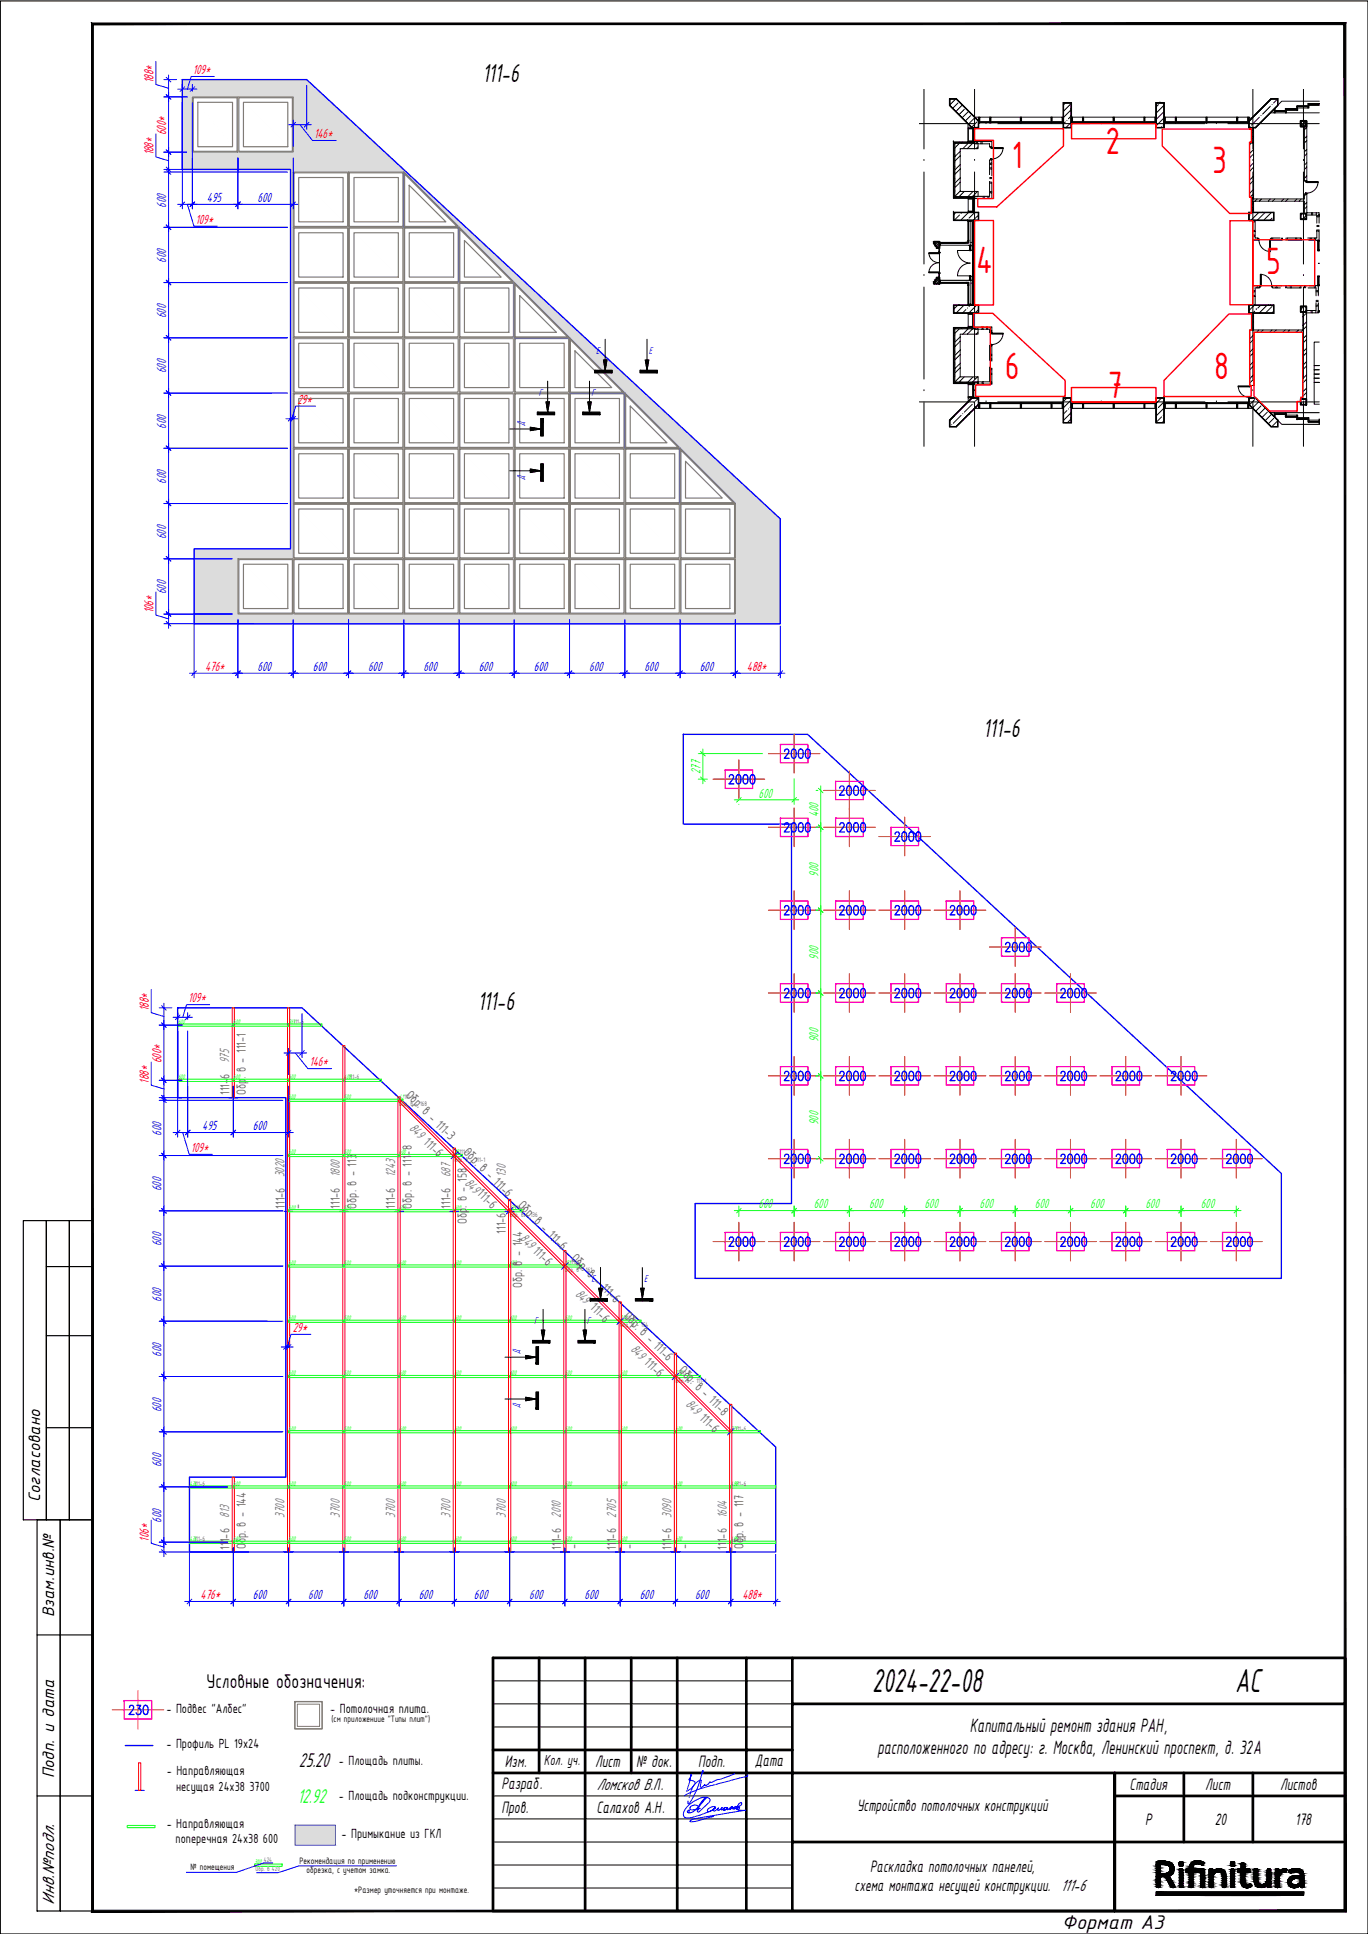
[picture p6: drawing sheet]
<svg xmlns="http://www.w3.org/2000/svg" width="297mm" height="420mm" viewBox="0 0 297 420" stroke-linecap="round" stroke-linejoin="round" font-family="sans-serif">
<defs><g id="words">
<g font-size="8.9" fill="#f00">
<text x="240" y="33.4">2</text>
<text x="219.7" y="36.5">1</text>
<text x="263.2" y="37.5">3</text>
<text x="211.9" y="59.4">4</text>
<text x="274.9" y="59.5">5</text>
<text x="218.2" y="82.3">6</text>
<text x="263.6" y="82.3">8</text>
<text x="240.5" y="86.4">7</text>
</g>
<text font-size="7.9" x="268.2" y="367.7">АС</text>
<text font-size="7.8" x="189.4" y="367.7">2024-22-08</text>
<g font-size="6.2">
<text x="104.7" y="17.8">111-6</text>
<text x="213.5" y="160">111-6</text>
<text x="103.7" y="219.5">111-6</text>
</g>
<g font-size="5.3" fill="#00ff3f">
<text x="169.3" y="182">2000</text>
<text x="169.3" y="200">2000</text>
<text x="169.3" y="218">2000</text>
<text x="169.3" y="236">2000</text>
<text x="169.3" y="254">2000</text>
</g>
<g font-size="5.3" fill="#00f">
<text x="181.3" y="182">2000</text>
<text x="193.3" y="184.1">2000</text>
<text x="181.3" y="200">2000</text>
<text x="193.3" y="200">2000</text>
<text x="205.3" y="200">2000</text>
<text x="217.3" y="208.1">2000</text>
<text x="181.3" y="218">2000</text>
<text x="193.3" y="218">2000</text>
<text x="205.3" y="218">2000</text>
<text x="217.3" y="218">2000</text>
<text x="229.3" y="218">2000</text>
<text x="181.3" y="236">2000</text>
<text x="193.3" y="236">2000</text>
<text x="205.3" y="236">2000</text>
<text x="217.3" y="236">2000</text>
<text x="229.3" y="236">2000</text>
<text x="241.3" y="236">2000</text>
<text x="253.3" y="236">2000</text>
<text x="181.3" y="254">2000</text>
<text x="193.3" y="254">2000</text>
<text x="205.3" y="254">2000</text>
<text x="217.3" y="254">2000</text>
<text x="229.3" y="254">2000</text>
<text x="241.3" y="254">2000</text>
<text x="253.3" y="254">2000</text>
<text x="265.3" y="254">2000</text>
<text x="157.3" y="272">2000</text>
<text x="169.3" y="272">2000</text>
<text x="181.3" y="272">2000</text>
<text x="193.3" y="272">2000</text>
<text x="205.3" y="272">2000</text>
<text x="217.3" y="272">2000</text>
<text x="229.3" y="272">2000</text>
<text x="241.3" y="272">2000</text>
<text x="253.3" y="272">2000</text>
<text x="265.3" y="272">2000</text>
</g>
<g font-size="4.9" fill="#00f">
<text x="169.3" y="165.8">2000</text>
<text x="157.3" y="171.4">2000</text>
<text x="181.3" y="173.9">2000</text>
<text x="27.2" y="373.6">230</text>
</g>
<text font-size="4.8" x="64.9" y="383.9">25.20</text>
<text font-size="4.8" fill="#00ff3f" x="64.6" y="391.6">12.92</text>
<g font-size="4.7">
<text x="44.8" y="366.6">Условные обозначения:</text>
<text x="230.6" y="419.2">Формат А3</text>
</g>
<g font-size="4.5">
<text x="210.6" y="376.3">Капитальный ремонт здания РАН,</text>
<text x="190.5" y="381">расположенного по адресу: г. Москва, Ленинский проспект, д. 32А</text>
</g>
<g font-size="3.9">
<text x="8.7" y="326.4" transform="rotate(-90 8.7 326.4)">Согласовано</text>
<text x="11.7" y="351.4" transform="rotate(-90 11.7 351.4)">Взам.инв.№</text>
<text x="109.6" y="383.9">Изм.</text>
<text x="129.2" y="383.9">Лист</text>
<text x="138.2" y="383.9">№ док.</text>
<text x="151.6" y="383.9">Подп.</text>
<text x="163.9" y="383.7">Дата</text>
<text x="11.7" y="386.4" transform="rotate(-90 11.7 386.4)">Подп. и дата</text>
<text x="108.9" y="388.7">Разраб.</text>
<text x="129.6" y="388.8">Ломсков В.Л.</text>
<text x="245.3" y="388.9">Стадия</text>
<text x="261.7" y="388.9">Лист</text>
<text x="277.9" y="388.9">Листов</text>
<text x="108.9" y="393.8">Пров.</text>
<text x="129.5" y="393.8">Салахов А.Н.</text>
<text x="186.1" y="393.4">Устройство потолочных конструкций</text>
<text x="248.7" y="396.4">Р</text>
<text x="263.8" y="396.4">20</text>
<text x="281.2" y="396.4">178</text>
<text x="188.9" y="406.6">Раскладка потолочных панелей,</text>
<text x="11.7" y="413.9" transform="rotate(-90 11.7 413.9)">Инв.№подл.</text>
<text x="185.6" y="410.8">схема монтажа несущей конструкции. 111-6</text>
</g>
<text font-size="3.4" x="118.1" y="383.4">Кол. уч.</text>
<g font-size="3.2" fill="#f00">
<text x="33.3" y="18" transform="rotate(-90 33.3 18)">188*</text>
<text x="41.9" y="16.1">109*</text>
<text x="36.1" y="29.3" transform="rotate(-90 36.1 29.3)">600*</text>
<text x="33.3" y="33.7" transform="rotate(-90 33.3 33.7)">188*</text>
<text x="68.2" y="30">146*</text>
<text x="42.5" y="48.6">109*</text>
<text x="64.6" y="87.7">29*</text>
<text x="33.3" y="133.3" transform="rotate(-90 33.3 133.3)">106*</text>
<text x="44.5" y="145.8">476*</text>
<text x="162.2" y="145.8">488*</text>
<text x="32.3" y="219.6" transform="rotate(-90 32.3 219.6)">188*</text>
<text x="40.9" y="217.8">109*</text>
<text x="35.1" y="231" transform="rotate(-90 35.1 231)">600*</text>
<text x="67.2" y="231.7">146*</text>
<text x="32.3" y="235.4" transform="rotate(-90 32.3 235.4)">188*</text>
<text x="41.5" y="250.3">109*</text>
<text x="63.5" y="289.4">29*</text>
<text x="32.3" y="334.9" transform="rotate(-90 32.3 334.9)">106*</text>
<text x="43.5" y="347.4">476*</text>
<text x="161.2" y="347.4">488*</text>
</g>
<g font-size="3.2" fill="#00f">
<text x="36.1" y="45.1" transform="rotate(-90 36.1 45.1)">600</text>
<text x="44.9" y="43.9">495</text>
<text x="55.9" y="43.9">600</text>
<text x="36.1" y="57.1" transform="rotate(-90 36.1 57.1)">600</text>
<text x="36.1" y="69.1" transform="rotate(-90 36.1 69.1)">600</text>
<text x="36.1" y="81.1" transform="rotate(-90 36.1 81.1)">600</text>
<text x="36.1" y="93.1" transform="rotate(-90 36.1 93.1)">600</text>
<text x="36.1" y="105.1" transform="rotate(-90 36.1 105.1)">600</text>
<text x="36.1" y="117.1" transform="rotate(-90 36.1 117.1)">600</text>
<text x="36.1" y="129.1" transform="rotate(-90 36.1 129.1)">600</text>
<text x="55.9" y="145.8">600</text>
<text x="67.9" y="145.8">600</text>
<text x="79.9" y="145.8">600</text>
<text x="91.9" y="145.8">600</text>
<text x="103.9" y="145.8">600</text>
<text x="115.9" y="145.8">600</text>
<text x="127.9" y="145.8">600</text>
<text x="139.9" y="145.8">600</text>
<text x="151.9" y="145.8">600</text>
<text x="43.9" y="245.5">495</text>
<text x="54.9" y="245.5">600</text>
<text x="35.1" y="246.8" transform="rotate(-90 35.1 246.8)">600</text>
<text x="35.1" y="258.8" transform="rotate(-90 35.1 258.8)">600</text>
<text x="35.1" y="270.8" transform="rotate(-90 35.1 270.8)">600</text>
<text x="35.1" y="282.8" transform="rotate(-90 35.1 282.8)">600</text>
<text x="35.1" y="294.8" transform="rotate(-90 35.1 294.8)">600</text>
<text x="35.1" y="306.8" transform="rotate(-90 35.1 306.8)">600</text>
<text x="35.1" y="318.8" transform="rotate(-90 35.1 318.8)">600</text>
<text x="35.1" y="330.8" transform="rotate(-90 35.1 330.8)">600</text>
<text x="54.9" y="347.4">600</text>
<text x="66.9" y="347.4">600</text>
<text x="78.9" y="347.4">600</text>
<text x="90.9" y="347.4">600</text>
<text x="102.9" y="347.4">600</text>
<text x="114.9" y="347.4">600</text>
<text x="126.9" y="347.4">600</text>
<text x="138.9" y="347.4">600</text>
<text x="150.9" y="347.4">600</text>
</g>
<g font-size="3.2" fill="#00ff3f">
<text x="152.1" y="168.2" transform="rotate(-90 152.1 168.2)">277</text>
<text x="164.7" y="173.3">600</text>
<text x="177.7" y="177.5" transform="rotate(-90 177.7 177.5)">400</text>
<text x="177.7" y="190.5" transform="rotate(-90 177.7 190.5)">900</text>
<text x="177.7" y="208.5" transform="rotate(-90 177.7 208.5)">900</text>
<text x="177.7" y="226.5" transform="rotate(-90 177.7 226.5)">900</text>
<text x="177.7" y="244.5" transform="rotate(-90 177.7 244.5)">900</text>
<text x="164.7" y="262.5">600</text>
<text x="176.7" y="262.5">600</text>
<text x="188.7" y="262.5">600</text>
<text x="200.7" y="262.5">600</text>
<text x="212.7" y="262.5">600</text>
<text x="224.7" y="262.5">600</text>
<text x="236.7" y="262.5">600</text>
<text x="248.7" y="262.5">600</text>
<text x="260.7" y="262.5">600</text>
</g>
<g font-size="3.2" fill="#767676">
<text x="49.8" y="231" transform="rotate(-90 49.8 231)">975</text>
<text x="88.8" y="245.2" transform="rotate(45 88.8 245.2)">849</text>
<text x="61.8" y="255.7" transform="rotate(-90 61.8 255.7)">3020</text>
<text x="73.8" y="255.7" transform="rotate(-90 73.8 255.7)">1800</text>
<text x="85.8" y="255.7" transform="rotate(-90 85.8 255.7)">1243</text>
<text x="97.8" y="255.7" transform="rotate(-90 97.8 255.7)">687</text>
<text x="100.8" y="257.2" transform="rotate(45 100.8 257.2)">849111-6</text>
<text x="109.8" y="255.7" transform="rotate(-90 109.8 255.7)">130</text>
<text x="112.8" y="269.2" transform="rotate(45 112.8 269.2)">849111-6</text>
<text x="124.8" y="281.2" transform="rotate(45 124.8 281.2)">849</text>
<text x="136.8" y="293.2" transform="rotate(45 136.8 293.2)">849</text>
<text x="148.8" y="305.2" transform="rotate(45 148.8 305.2)">849</text>
<text x="49.8" y="329.7" transform="rotate(-90 49.8 329.7)">813</text>
<text x="61.8" y="329.7" transform="rotate(-90 61.8 329.7)">3700</text>
<text x="73.8" y="329.7" transform="rotate(-90 73.8 329.7)">3700</text>
<text x="85.8" y="329.7" transform="rotate(-90 85.8 329.7)">3700</text>
<text x="97.8" y="329.7" transform="rotate(-90 97.8 329.7)">3700</text>
<text x="109.8" y="329.7" transform="rotate(-90 109.8 329.7)">3700</text>
<text x="121.8" y="329.7" transform="rotate(-90 121.8 329.7)">2010</text>
<text x="133.8" y="329.7" transform="rotate(-90 133.8 329.7)">2705</text>
<text x="145.8" y="329.7" transform="rotate(-90 145.8 329.7)">3090</text>
<text x="157.8" y="329.7" transform="rotate(-90 157.8 329.7)">1604</text>
</g>
<g font-size="3.1" fill="#636466">
<text x="49.8" y="237.9" transform="rotate(-90 49.8 237.9)">111-6</text>
<text x="53.4" y="237.9" transform="rotate(-90 53.4 237.9)">Обр. в - 111-1</text>
<text x="88" y="238.1" transform="rotate(45 88 238.1)">Обр. в - 111-3</text>
<text x="91.8" y="248.3" transform="rotate(45 91.8 248.3)">111-6</text>
<text x="100.5" y="250.5" transform="rotate(45 100.5 250.5)">Обр. в - 111-6</text>
<text x="61.8" y="262.6" transform="rotate(-90 61.8 262.6)">111-6</text>
<text x="65.4" y="262.6" transform="rotate(-90 65.4 262.6)">-</text>
<text x="73.8" y="262.6" transform="rotate(-90 73.8 262.6)">111-6</text>
<text x="77.4" y="262.6" transform="rotate(-90 77.4 262.6)">Обр. в - 113</text>
<text x="85.8" y="262.6" transform="rotate(-90 85.8 262.6)">111-6</text>
<text x="89.4" y="262.6" transform="rotate(-90 89.4 262.6)">Обр. в - 111-8</text>
<text x="97.8" y="262.6" transform="rotate(-90 97.8 262.6)">111-6</text>
<text x="112.3" y="262.1" transform="rotate(45 112.3 262.1)">Обр. в - 111-6</text>
<text x="101.4" y="265.9" transform="rotate(-90 101.4 265.9)">Обр. в - 158</text>
<text x="109.8" y="268" transform="rotate(-90 109.8 268)">111-6</text>
<text x="123.9" y="273.5" transform="rotate(45 123.9 273.5)">Обр. в - 111-6</text>
<text x="113.4" y="279.9" transform="rotate(-90 113.4 279.9)">Обр. в - 144</text>
<text x="128" y="284.2" transform="rotate(45 128 284.2)">111-6</text>
<text x="135.3" y="286.1" transform="rotate(45 135.3 286.1)">Обр. в - 111-6</text>
<text x="139.7" y="296.1" transform="rotate(45 139.7 296.1)">111-6</text>
<text x="147.3" y="297.9" transform="rotate(45 147.3 297.9)">Обр. в - 111-8</text>
<text x="151.8" y="308.2" transform="rotate(45 151.8 308.2)">111-6</text>
<text x="49.8" y="336.6" transform="rotate(-90 49.8 336.6)">111-6</text>
<text x="53.4" y="336.6" transform="rotate(-90 53.4 336.6)">Обр. в - 144</text>
<text x="121.8" y="336.6" transform="rotate(-90 121.8 336.6)">111-6</text>
<text x="125.4" y="336.6" transform="rotate(-90 125.4 336.6)">-</text>
<text x="133.8" y="336.6" transform="rotate(-90 133.8 336.6)">111-6</text>
<text x="137.4" y="336.6" transform="rotate(-90 137.4 336.6)">-</text>
<text x="145.8" y="336.6" transform="rotate(-90 145.8 336.6)">111-6</text>
<text x="149.4" y="336.6" transform="rotate(-90 149.4 336.6)">-</text>
<text x="157.8" y="336.6" transform="rotate(-90 157.8 336.6)">111-6</text>
<text x="161.4" y="336.6" transform="rotate(-90 161.4 336.6)">Обр. в - 117</text>
</g>
<g font-size="3.1">
<text x="36.1" y="372.1">- Подвес &quot;Албес&quot;</text>
<text x="71.7" y="372.2">- Потолочная плита.</text>
<text x="36.1" y="379.7">- Профиль PL 19x24</text>
<text x="73.6" y="383.3">- Площадь плиты.</text>
<text x="36.2" y="385.5">- Направляющая</text>
<text x="38.2" y="389">несущая 24х38 3700</text>
<text x="73.6" y="391.1">- Площадь подконструкции.</text>
<text x="36.2" y="397.1">- Направляющая</text>
<text x="38.1" y="400.5">поперечная 24х38 600</text>
<text x="74.2" y="399.3">- Примыкание из ГКЛ</text>
</g>
<g font-size="2.4" fill="#00f">
<text x="129.5" y="76.9">Е</text>
<text x="140.9" y="76.9">Е</text>
<text x="117" y="86">Г</text>
<text x="128.4" y="86">Г</text>
<text x="113.9" y="92.6" transform="rotate(-90 113.9 92.6)">Д</text>
<text x="113.9" y="104.2" transform="rotate(-90 113.9 104.2)">Д</text>
<text x="128.4" y="278.6">Е</text>
<text x="139.9" y="278.6">Е</text>
<text x="116" y="287.7">Г</text>
<text x="127.4" y="287.7">Г</text>
<text x="112.8" y="294.2" transform="rotate(-90 112.8 294.2)">Д</text>
<text x="112.8" y="305.9" transform="rotate(-90 112.8 305.9)">Д</text>
</g>
<g font-size="2.2">
<text x="72" y="374.2">(см приложениие &quot;Типы плит&quot;)</text>
<text x="41.4" y="406.3">№ помещения</text>
<text x="65" y="405">Рекомендация по применению</text>
<text x="66.6" y="407">обрезка, с учетом замка.</text>
<text x="76.9" y="411.3">*Размер уточняется при монтаже.</text>
</g>
<g font-size="1.6" fill="#0f0">
<text x="38.7" y="222.5">600</text>
<text x="50.7" y="222.5">600</text>
<text x="62.7" y="222.5">361111-6</text>
<text x="38.7" y="234.5">600</text>
<text x="50.7" y="234.5">600</text>
<text x="62.7" y="234.5">600</text>
<text x="62.7" y="238.8">600</text>
<text x="74.7" y="234.5">408111-6</text>
<text x="74.7" y="238.8">600</text>
<text x="86.7" y="238.8">41111-6</text>
<text x="62.7" y="250.8">600</text>
<text x="74.7" y="250.8">600</text>
<text x="86.7" y="250.8">600</text>
<text x="98.7" y="250.8">88111-6</text>
<text x="62.7" y="262.8">600</text>
<text x="74.7" y="262.8">600</text>
<text x="86.7" y="262.8">600</text>
<text x="98.7" y="262.8">600</text>
<text x="110.7" y="262.8">135111-6</text>
<text x="62.7" y="274.8">600</text>
<text x="74.7" y="274.8">600</text>
<text x="86.7" y="274.8">600</text>
<text x="98.7" y="274.8">600</text>
<text x="110.7" y="274.8">600</text>
<text x="122.7" y="274.8">181111-6</text>
<text x="62.7" y="286.8">600</text>
<text x="74.7" y="286.8">600</text>
<text x="86.7" y="286.8">600</text>
<text x="98.7" y="286.8">600</text>
<text x="110.7" y="286.8">600</text>
<text x="122.7" y="286.8">600</text>
<text x="134.7" y="286.8">226111-6</text>
<text x="62.7" y="298.8">600</text>
<text x="74.7" y="298.8">600</text>
<text x="86.7" y="298.8">600</text>
<text x="98.7" y="298.8">600</text>
<text x="110.7" y="298.8">600</text>
<text x="122.7" y="298.8">600</text>
<text x="134.7" y="298.8">600</text>
<text x="146.7" y="298.8">272111-6</text>
<text x="62.7" y="310.8">600</text>
<text x="74.7" y="310.8">600</text>
<text x="86.7" y="310.8">600</text>
<text x="98.7" y="310.8">600</text>
<text x="110.7" y="310.8">600</text>
<text x="122.7" y="310.8">600</text>
<text x="134.7" y="310.8">600</text>
<text x="146.7" y="310.8">600</text>
<text x="158.7" y="310.8">322111-6</text>
<text x="41.1" y="322.8">476111-6</text>
<text x="50.7" y="322.8">600</text>
<text x="62.7" y="322.8">600</text>
<text x="74.7" y="322.8">600</text>
<text x="86.7" y="322.8">600</text>
<text x="98.7" y="322.8">600</text>
<text x="110.7" y="322.8">600</text>
<text x="122.7" y="322.8">600</text>
<text x="134.7" y="322.8">600</text>
<text x="146.7" y="322.8">600</text>
<text x="158.7" y="322.8">488111-6</text>
<text x="41.1" y="334.8">476111-6</text>
<text x="50.7" y="334.8">600</text>
<text x="62.7" y="334.8">600</text>
<text x="74.7" y="334.8">600</text>
<text x="86.7" y="334.8">600</text>
<text x="98.7" y="334.8">600</text>
<text x="110.7" y="334.8">600</text>
<text x="122.7" y="334.8">600</text>
<text x="134.7" y="334.8">600</text>
<text x="146.7" y="334.8">600</text>
<text x="158.7" y="334.8">488111-6</text>
<text x="55.3" y="405">300</text>
</g>
<g font-size="1.6" fill="#636466">
<text x="86.7" y="240.4">Обр. в - 168</text>
<text x="98.7" y="252.4">Обр. в - 111-1</text>
<text x="110.7" y="264.4">Обр. в - 136</text>
<text x="122.7" y="276.4">Обр. в - 161</text>
<text x="134.7" y="288.4">Обр. в - 154</text>
<text x="146.7" y="300.4">Обр. в - 111-1</text>
<text x="55.5" y="406.5">Обр. в 420</text>
<text x="57.3" y="404.6">424</text>
</g>
</g></defs>
<g fill="#dcdcdc" stroke="#dcdcdc" stroke-width=".22">
<path d="M64.1 396.5l8.7 4.4v-4.4zM64.1 396.5l8.7 4.4h-8.7z"/>
<path d="M39.6 17.3l48 19.5-21-19.5zM39.6 17.3l48 19.5h-48z"/>
<path d="M63.1 36.8l106.3 75.9-81.8-75.9zM63.1 36.8l106.3 75.9h-106.3z"/>
<path d="M63.1 112.7l106.3 6.6v-6.6zM63.1 112.7l106.3 6.6h-106.3z"/>
<path d="M42.1 119.3l127.3 16.2v-16.2zM42.1 119.3l127.3 16.2h-127.3z"/>
</g>
<!-- layer: 0 -->
<path d="M24.3 371.5h11.3M30 367.3v8.3" fill="none" stroke="#cd6928" stroke-width=".22"/>
<path d="M39.6 17.3h27l102.8 95.4v22.8h-127.3v-16.2h21v-82.5h-23.5zM148.4 159.5h27l102.8 95.4v22.8h-127.3v-16.2h21v-82.5h-23.5zM38.6 218.9h27l102.8 95.5v22.8h-127.3v-16.3h21v-82.4h-23.5zM27.2 379.2h6" fill="none" stroke="#00f" stroke-width=".3"/>
<g fill="#fff" stroke="#fff" stroke-width=".22">
<path d="M87.7 37.4l12 12h-12z"/>
<path d="M99.7 49.4l12 12h-12z"/>
<path d="M111.7 61.4l12 12h-12z"/>
<path d="M123.7 73.4l12 12h-12z"/>
<path d="M135.7 85.4l12 12h-12z"/>
<path d="M147.7 97.4l12 12h-12z"/>
<path d="M64 369.6l6 6v-6zM64 369.6l6 6h-6z"/>
<path d="M63.7 109.4l12 12v-12zM63.7 109.4l12 12h-12z"/>
<path d="M63.7 121.4l12 12v-12zM63.7 121.4l12 12h-12z"/>
<path d="M63.7 97.4l12 12v-12zM63.7 97.4l12 12h-12z"/>
<path d="M63.7 73.4l12 12v-12zM63.7 73.4l12 12h-12z"/>
<path d="M63.7 85.4l12 12v-12zM63.7 85.4l12 12h-12z"/>
<path d="M63.7 61.4l12 12v-12zM63.7 61.4l12 12h-12z"/>
<path d="M63.7 49.4l12 12v-12zM63.7 49.4l12 12h-12z"/>
<path d="M63.7 37.4l12 12v-12zM63.7 37.4l12 12h-12z"/>
<path d="M75.7 109.4l12 12v-12zM75.7 109.4l12 12h-12z"/>
<path d="M75.7 121.4l12 12v-12zM75.7 121.4l12 12h-12z"/>
<path d="M75.7 97.4l12 12v-12zM75.7 97.4l12 12h-12z"/>
<path d="M75.7 73.4l12 12v-12zM75.7 73.4l12 12h-12z"/>
<path d="M75.7 85.4l12 12v-12zM75.7 85.4l12 12h-12z"/>
<path d="M75.7 61.4l12 12v-12zM75.7 61.4l12 12h-12z"/>
<path d="M75.7 49.4l12 12v-12zM75.7 49.4l12 12h-12z"/>
<path d="M75.7 37.4l12 12v-12zM75.7 37.4l12 12h-12z"/>
<path d="M87.7 109.4l12 12v-12zM87.7 109.4l12 12h-12z"/>
<path d="M87.7 121.4l12 12v-12zM87.7 121.4l12 12h-12z"/>
<path d="M87.7 97.4l12 12v-12zM87.7 97.4l12 12h-12z"/>
<path d="M87.7 73.4l12 12v-12zM87.7 73.4l12 12h-12z"/>
<path d="M87.7 85.4l12 12v-12zM87.7 85.4l12 12h-12z"/>
<path d="M87.7 61.4l12 12v-12zM87.7 61.4l12 12h-12z"/>
<path d="M87.7 49.4l12 12v-12zM87.7 49.4l12 12h-12z"/>
<path d="M99.7 109.4l12 12v-12zM99.7 109.4l12 12h-12z"/>
<path d="M99.7 121.4l12 12v-12zM99.7 121.4l12 12h-12z"/>
<path d="M99.7 97.4l12 12v-12zM99.7 97.4l12 12h-12z"/>
<path d="M99.7 73.4l12 12v-12zM99.7 73.4l12 12h-12z"/>
<path d="M99.7 85.4l12 12v-12zM99.7 85.4l12 12h-12z"/>
<path d="M99.7 61.4l12 12v-12zM99.7 61.4l12 12h-12z"/>
<path d="M111.7 109.4l12 12v-12zM111.7 109.4l12 12h-12z"/>
<path d="M111.7 121.4l12 12v-12zM111.7 121.4l12 12h-12z"/>
<path d="M111.7 97.4l12 12v-12zM111.7 97.4l12 12h-12z"/>
<path d="M111.7 73.4l12 12v-12zM111.7 73.4l12 12h-12z"/>
<path d="M111.7 85.4l12 12v-12zM111.7 85.4l12 12h-12z"/>
<path d="M123.7 109.4l12 12v-12zM123.7 109.4l12 12h-12z"/>
<path d="M123.7 121.4l12 12v-12zM123.7 121.4l12 12h-12z"/>
<path d="M123.7 97.4l12 12v-12zM123.7 97.4l12 12h-12z"/>
<path d="M123.7 85.4l12 12v-12zM123.7 85.4l12 12h-12z"/>
<path d="M51.7 121.4l12 12v-12zM51.7 121.4l12 12h-12z"/>
<path d="M51.7 21.1l12 11.9v-11.9zM51.7 21.1l12 11.9h-12z"/>
<path d="M41.8 21.1v11.9h9.9zM41.8 21.1h9.9v11.9z"/>
<path d="M135.7 109.4l12 12v-12zM135.7 109.4l12 12h-12z"/>
<path d="M135.7 121.4l12 12v-12zM135.7 121.4l12 12h-12z"/>
<path d="M135.7 97.4l12 12v-12zM135.7 97.4l12 12h-12z"/>
<path d="M147.7 109.4l12 12v-12zM147.7 109.4l12 12h-12z"/>
<path d="M147.7 121.4l12 12v-12zM147.7 121.4l12 12h-12z"/>
</g>
<!-- layer: 0000________ -->
<path d="M64 369.6h6v6h-6zM64.1 369.7h5.8v5.8h-5.8zM64.6 370.2h4.8v4.9h-4.8z" fill="none" stroke="#807b75" stroke-width=".22"/>
<path d="M64.1 396.5h8.7v4.4h-8.7z" fill="none" stroke="#2776bb" stroke-width=".22"/>
<g fill="none" stroke="#f00" stroke-width=".22">
<path d="M50.4 218.9h.5v19.6h-.5zM62.4 218.9h.5v44.3h-.5h.5v74h-.5zM74.4 227.2h.5v36h-.5h.5v74h-.5zM86.4 238.3h.5v24.9h-.5h.5v74h-.5zM86.5 239.2l.3-.3 12 12-.3 .3zM98.4 249.4h.5v13.8h-.5h.5v74h-.5zM98.5 251.2l.3-.3 12 12-.3 .3 .3-.3 12 12-.3 .3M98.5 251.2l24 24M110.4 260.6h.5v2.6h-.5h.5v74h-.5zM122.4 271.7h.5v65.5h-.5zM122.5 275.2l.3-.3 12 12-.3 .3 .3-.3 12 12-.3 .3M122.5 275.2l24 24"/>
<path d="M134.4 282.8h.5v54.4h-.5zM146.4 294h.5v43.2h-.5zM146.8 298.9l12 12-.3 .3-12-12zM158.4 305.1h.5v32.1h-.5zM50.4 320.9h.5v16.3h-.5zM30.1 383h.5v6h-.5z"/>
</g>
<!-- layer: 0 -->
<path d="M29.3 389h2" fill="none" stroke="#00f" stroke-width=".22"/>
<g fill="none" stroke="#0f0" stroke-width=".22">
<path d="M38.7 234.5h12v.5h-12zM38.7 222.5h12v.4h-12zM50.7 234.5h12v.5h-12zM50.7 222.5h12v.4h-12zM62.7 234.5h12v.5h-12zM62.7 238.8h12v.5h-12zM62.7 222.5h7.2v.4h-7.2zM74.7 238.8h12v.5h-12zM74.7 234.5h8.1v.5h-8.1zM86.7 238.8h.8v.5h-.8zM62.7 250.8h12v.5h-12zM74.7 250.8h12v.5h-12z"/>
<path d="M86.7 250.8h12v.5h-12zM98.7 250.8h1.7v.5h-1.7zM62.7 274.8h12v.5h-12zM62.7 262.8h12v.5h-12zM74.7 274.8h12v.5h-12zM74.7 262.8h12v.5h-12zM86.7 274.8h12v.5h-12zM86.7 262.8h12v.5h-12zM98.7 274.8h12v.5h-12zM98.7 262.8h12v.5h-12zM110.7 274.8h12v.5h-12zM110.7 262.8h2.7v.5h-2.7z"/>
<path d="M122.7 274.8h3.6v.5h-3.6zM62.7 298.8h12v.5h-12zM62.7 286.8h12v.5h-12zM74.7 298.8h12v.5h-12zM74.7 286.8h12v.5h-12zM86.7 298.8h12v.5h-12zM86.7 286.8h12v.5h-12zM98.7 298.8h12v.5h-12zM98.7 286.8h12v.5h-12zM110.7 298.8h12v.5h-12zM110.7 286.8h12v.5h-12zM122.7 298.8h12v.5h-12z"/>
<path d="M122.7 286.8h12v.5h-12zM134.7 298.8h12v.5h-12zM134.7 286.8h4.5v.5h-4.5zM146.7 298.8h5.4v.5h-5.4zM62.7 310.8h12v.5h-12zM74.7 310.8h12v.5h-12zM86.7 310.8h12v.5h-12zM98.7 310.8h12v.5h-12zM110.7 310.8h12v.5h-12zM122.7 310.8h12v.5h-12zM134.7 310.8h12v.5h-12zM146.7 310.8h12v.5h-12z"/>
<path d="M158.7 310.8h6.4v.5h-6.4zM41.1 334.8h9.6v.5h-9.6zM41.1 322.8h9.6v.5h-9.6zM50.7 334.8h12v.5h-12zM50.7 322.8h12v.5h-12zM62.7 334.8h12v.5h-12zM62.7 322.8h12v.5h-12zM74.7 334.8h12v.5h-12zM74.7 322.8h12v.5h-12zM86.7 334.8h12v.5h-12zM86.7 322.8h12v.5h-12zM98.7 334.8h12v.5h-12z"/>
<path d="M98.7 322.8h12v.5h-12zM110.7 334.8h12v.5h-12zM110.7 322.8h12v.5h-12zM122.7 334.8h12v.5h-12zM122.7 322.8h12v.5h-12zM134.7 334.8h12v.5h-12zM134.7 322.8h12v.5h-12zM146.7 334.8h12v.5h-12zM146.7 322.8h12v.5h-12zM158.7 334.8h9.7v.5h-9.7zM158.7 322.8h9.7v.5h-9.7zM27.6 396.6h6v.5h-6z"/>
<path d="M55.3 405h6v.4h-6z"/>
</g>
<path d="M59.2 404.7h-1.9l-6 2.1h-10.8M86.1 405.4h-21.2l-4.5 1.4h-4.7" fill="none" stroke="#00f" stroke-width=".22"/>
<g fill="none" stroke="#00f" stroke-width=".22">
<path d="M49.7 238.5h2M99.4 250.3l-1.5 1.4M61.7 263.2h2M73.7 263.2h2M85.7 263.2h2M97.7 263.2h2M109.7 263.2h2M111.4 262.3l-1.5 1.4M123.4 274.3l-1.5 1.4M135.4 286.3l-1.5 1.4M147.4 298.3l-1.4 1.4M159.4 310.3l-1.4 1.4"/>
<path d="M49.7 337.2h2M61.7 337.2h2M73.7 337.2h2M85.7 337.2h2M97.7 337.2h2M109.7 337.2h2M121.7 337.2h2M133.7 337.2h2M145.7 337.2h2M157.7 337.2h2"/>
</g>
<g fill="none" stroke="#00f" stroke-width=".22">
<path d="M33.9 13.3v5.1l2.7 .8M35.6 17.3h2.7M36.1 16.8l1 1M36.6 16.3v120.2M38.6 19.4h4.2M39.6 18.4v1.4M40.1 18.9l-1 1M41.8 18.4v1.4M42.3 18.9l-1 1M46.5 16.6h-5l-.8 2.8M66.6 18.5v9.6M33.9 29.1v5l2.7 .8"/>
<path d="M35.6 36.8h4.9M35.6 33h4.9M35.6 21.1h5.1M35.6 37.4h26.8M36.1 36.3l1 1M36.1 36.9l1 1M36.1 32.6l1 .9M36.1 20.6l1 .9M39.6 22.3v23.1M41.8 22.3v23.1M51.7 34.3v11.1M62.7 27.1h4.9"/>
<path d="M63.7 26.1v5.7M63.7 34.3v11.1M64.2 26.6l-1 1M65.1 27.1l2.7 3.4h5.2M67.1 26.6l-1 1M35.6 49.4h26.8M36.1 48.9l1 1M38.6 44.4h26.1M40.1 43.9l-1 1M40.7 44.4l1.4 4.7h5M42.3 43.9l-1 1M52.2 43.9l-1 1"/>
<path d="M64.2 43.9l-1 1M35.6 73.4h26.8M35.6 61.4h26.8M36.1 72.9l1 1M36.1 60.9l1 1M35.6 85.4h26.8M35.6 97.4h26.8M36.1 96.9l1 1M36.1 84.9l1 1M62.1 91h1M63.1 90v.9M63.6 90.5l-1 1"/>
<path d="M63.7 91h-.6h.6M63.7 90v.9M63.7 91h1M64.2 90.5l-1 1M68.5 88.2h-4.3l-.8 2.8M35.6 109.4h26.8M36.1 108.9l1 1M33.9 128.6v5l2.7 .9M35.6 135.5h19.3M35.6 133.4h14.8M35.6 121.4h14.8M36.1 135l1 1"/>
<path d="M36.1 132.9l1 1M36.1 120.9l1 1M42.1 135.7v11.6M51.7 134.5v12.8M63.7 134.6v12.7M75.7 134.6v12.7M87.7 134.6v12.7M99.7 134.6v12.7M111.7 134.6v12.7M123.7 134.6v12.7M135.7 134.6v12.7M147.7 134.6v12.7"/>
<path d="M159.7 134.6v12.7M169.4 136v11.3M41.2 146.3h129.2M42.7 145.8l-1.1 1M52.2 145.8l-1 1M64.2 145.8l-1 1M76.2 145.8l-1 1M88.2 145.8l-1 1M100.2 145.8l-1 1M112.2 145.8l-1 1M124.2 145.8l-1 1M136.2 145.8l-1 1"/>
<path d="M148.2 145.8l-1 1M160.2 145.8l-1 1M169.9 145.8l-1 1M32.8 215v5l2.8 .8M34.6 218.9h2.7M35.1 218.5l1 1M35.6 218v120.2M45.5 218.3h-5l-.8 2.7M32.8 230.7v5.1l2.8 .8M34.6 238.5h4.9M34.6 234.7h4.9M34.6 222.7h5.1"/>
<path d="M34.6 239h26.8M35.1 238l1 1M35.1 234.2l1 1M35.1 222.2l1 1M35.1 238.5l1 1M37.6 221h4.1M38.6 220v1.4M38.6 224v23M39.1 220.5l-1 1M40.8 220v1.4M40.8 224v23M41.3 220.5l-1 1"/>
<path d="M50.7 236v11M61.7 228.7h4.9M62.7 227.8v5.6M62.7 236v11M63.2 228.2l-1 1M64.1 228.7l2.8 3.5h5.1M65.6 220.2v9.5M66.1 228.2l-1 1M34.6 251h26.8M35.1 250.5l1 1M37.6 246h26.1M39.1 245.5l-1 1"/>
<path d="M39.7 246l1.4 4.8h5M41.3 245.5l-1 1M51.2 245.5l-1 1M63.2 245.5l-1 1M34.6 275h26.8M34.6 263h26.8M35.1 274.5l1 1M35.1 262.5l1 1M34.6 287h26.8M34.6 299h26.8M35.1 298.5l1 1.1M35.1 286.5l1 1"/>
<path d="M61.1 292.6h1M62.1 291.6v1M62.6 292.1l-1 1M62.7 292.6h-.6h.6M62.7 291.6v1M62.7 292.6h1M63.2 292.1l-1 1M67.5 289.9h-4.3l-.8 2.7M34.6 311h26.8M35.1 310.5l1 1.1M32.8 330.3v5l2.8 .8M34.6 335h14.8"/>
<path d="M34.6 323h14.8M34.6 337.2h19.3M35.1 336.7l1 1M35.1 334.5l1 1.1M35.1 322.5l1 1.1M41.1 337.4v11.5M50.7 336.2v12.7M62.7 336.3v12.6M74.7 336.3v12.6M86.7 336.3v12.6M98.7 336.3v12.6M110.7 336.3v12.6"/>
<path d="M122.7 336.3v12.6M134.7 336.3v12.6M146.7 336.3v12.6M158.7 336.3v12.6M168.4 337.7v11.2M40.1 347.9h129.3M41.6 347.4l-1 1M51.2 347.4l-1 1M63.2 347.4l-1 1M75.1 347.4l-.9 1M87.2 347.4l-1 1M99.2 347.4l-1 1"/>
<path d="M111.2 347.4l-1 1M123.2 347.4l-1 1M135.2 347.4l-1 1M147.2 347.4l-1 1M159.2 347.4l-1 1M168.9 347.4l-1 1"/>
</g>
<!-- layer: 0000________ -->
<g fill="#000" stroke="#000" stroke-width=".22">
<path d="M131 78.2h.8l-.4 2.3zM140.1 78.2h.8l-.4 2.3zM115.2 92.8l2.2 .4-2.2 .4zM118.6 87.3h.7l-.4 2.3zM127.6 87.3h.8l-.4 2.3zM115.2 101.9l2.2 .4-2.2 .4zM130 279.9h.8l-.4 2.2zM139.1 279.9h.8l-.4 2.2zM114.2 294.5l2.2 .4-2.2 .3zM117.5 289h.8l-.4 2.2zM126.6 289h.8l-.4 2.2zM114.2 303.6l2.2 .3-2.2 .4z"/>
<path d="M117.4 90.9v3.8l.5-3.8zM117.9 90.9v3.8h-.5z"/>
<path d="M116.7 89.6l3.7 .5v-.5zM116.7 89.6l3.7 .5h-3.7z"/>
<path d="M126.5 89.6l3.8 .5v-.5zM126.5 89.6l3.8 .5h-3.8z"/>
<path d="M129.1 80.5l3.8 .5v-.5zM129.1 80.5l3.8 .5h-3.8z"/>
<path d="M139 80.5l3.7 .5v-.5zM139 80.5l3.7 .5h-3.7z"/>
<path d="M117.4 100.8v3.7l.5-3.7zM117.9 100.8v3.7h-.5z"/>
<path d="M116.4 292.6v3.8l.5-3.8zM116.9 292.6v3.8h-.5z"/>
<path d="M115.7 291.2l3.7 .5v-.5zM115.7 291.2l3.7 .5h-3.7z"/>
<path d="M125.5 291.2l3.8 .5v-.5zM125.5 291.2l3.8 .5h-3.8z"/>
<path d="M128.2 282.1l3.7 .5v-.5zM128.2 282.1l3.7 .5h-3.7z"/>
<path d="M138 282.1l3.7 .5v-.5zM138 282.1l3.7 .5h-3.7z"/>
<path d="M116.4 302.4v3.8l.5-3.8zM116.9 302.4v3.8h-.5z"/>
</g>
<g fill="none" stroke="#000" stroke-width=".22">
<path d="M131 78.2h.8l-.4 2.3zM131.4 73.7v4.5M140.1 78.2h.8l-.4 2.3zM140.5 73.7v4.5M110.7 93.2h4.5M115.2 92.8l2.2 .4-2.2 .4zM116.7 89.6h3.7v.5h-3.7zM117.4 90.9h.5v3.8h-.5zM118.6 87.3h.7l-.4 2.3zM118.9 82.8v4.5M126.5 89.6h3.8v.5h-3.8zM127.6 87.3h.8l-.4 2.3z"/>
<path d="M128 82.8v4.5M129.1 80.5h3.8v.5h-3.8zM139 80.5h3.7v.5h-3.7zM110.7 102.3h4.5M115.2 101.9l2.2 .4-2.2 .4zM117.4 100.8h.5v3.7h-.5zM130 279.9h.8l-.4 2.2zM130.4 275.4v4.5M139.1 279.9h.8l-.4 2.2zM139.5 275.4v4.5M109.7 294.9h4.5M114.2 294.5l2.2 .4-2.2 .3z"/>
<path d="M115.7 291.2h3.7v.5h-3.7zM116.4 292.6h.5v3.8h-.5zM117.5 289h.8l-.4 2.2zM117.9 284.5v4.5M125.5 291.2h3.8v.5h-3.8zM126.6 289h.8l-.4 2.2zM127 284.5v4.5M128.2 282.1h3.7v.5h-3.7zM138 282.1h3.7v.5h-3.7zM109.7 303.9h4.5M114.2 303.6l2.2 .3-2.2 .4zM116.4 302.4h.5v3.8h-.5z"/>
</g>
<g fill="none" stroke="#cd6928" stroke-width=".22">
<path d="M172.4 159.5v8.4M154.8 169.3h11.2M160.4 165.1v8.4M166.8 179.7h11.2M166.8 163.7h11.2M172.4 175.5v8.4M178.8 179.7h11.2M178.8 171.7h11.2M184.4 167.5v16.4M196.4 177.5v8.4M166.8 197.7h11.2M172.4 193.5v8.4"/>
<path d="M178.8 197.7h11.2M184.4 193.5v8.4M190.8 197.7h11.2M190.8 181.7h11.2M196.4 193.5v8.4M202.8 197.7h11.2M208.4 193.5v8.4M166.8 215.7h11.2M172.4 211.5v8.4M178.8 215.7h11.2M184.4 211.5v8.4M190.8 215.7h11.2"/>
<path d="M196.4 211.5v8.4M202.8 215.7h11.2M208.4 211.5v8.4M214.8 215.7h11.2M214.8 205.7h11.2M220.4 201.5v8.4M220.4 211.5v8.4M226.9 215.7h11.1M232.4 211.5v8.4M166.8 233.7h11.2M172.4 229.5v8.4M178.8 233.7h11.2"/>
<path d="M184.4 229.5v8.4M190.8 233.7h11.2M196.4 229.5v8.4M202.8 233.7h11.2M208.4 229.5v8.4M214.8 233.7h11.2M220.4 229.5v8.4M226.9 233.7h11.1M232.4 229.5v8.4M238.9 233.7h11.1M244.4 229.5v8.4M250.9 233.7h11.2"/>
<path d="M256.4 229.5v8.4M166.8 251.7h11.2M172.4 247.5v8.4M178.8 251.7h11.2M184.4 247.5v8.4M190.8 251.7h11.2M196.4 247.5v8.4M202.8 251.7h11.2M208.4 247.5v8.4M214.8 251.7h11.2M220.4 247.5v8.4M226.9 251.7h11.1"/>
<path d="M232.4 247.5v8.4M238.9 251.7h11.1M244.4 247.5v8.4M250.9 251.7h11.2M256.4 247.5v8.4M262.9 251.7h11.2M268.4 247.5v8.4M154.8 269.7h11.2M160.4 265.5v8.4M166.8 269.7h11.2M172.4 265.5v8.4M178.8 269.7h11.2"/>
<path d="M184.4 265.5v8.4M190.8 269.7h11.2M196.4 265.5v8.4M202.8 269.7h11.2M208.4 265.5v8.4M214.8 269.7h11.2M220.4 265.5v8.4M226.9 269.7h11.1M232.4 265.5v8.4M238.9 269.7h11.1M244.4 265.5v8.4M250.9 269.7h11.2"/>
<path d="M256.4 265.5v8.4M262.9 269.7h11.2M268.4 265.5v8.4"/>
</g>
<g fill="none" stroke="#cd6928" stroke-width=".22">
<path d="M172.4 159.5v8.4M154.8 169.3h11.2M160.4 165.1v8.4M166.8 179.7h11.2M166.8 163.7h11.2M172.4 175.5v8.4M178.8 179.7h11.2M178.8 171.7h11.2M184.4 167.5v16.4M196.4 177.5v8.4M166.8 197.7h11.2M172.4 193.5v8.4"/>
<path d="M178.8 197.7h11.2M184.4 193.5v8.4M190.8 197.7h11.2M190.8 181.7h11.2M196.4 193.5v8.4M202.8 197.7h11.2M208.4 193.5v8.4M166.8 215.7h11.2M172.4 211.5v8.4M178.8 215.7h11.2M184.4 211.5v8.4M190.8 215.7h11.2"/>
<path d="M196.4 211.5v8.4M202.8 215.7h11.2M208.4 211.5v8.4M214.8 215.7h11.2M214.8 205.7h11.2M220.4 201.5v8.4M220.4 211.5v8.4M226.9 215.7h11.1M232.4 211.5v8.4M166.8 233.7h11.2M172.4 229.5v8.4M178.8 233.7h11.2"/>
<path d="M184.4 229.5v8.4M190.8 233.7h11.2M196.4 229.5v8.4M202.8 233.7h11.2M208.4 229.5v8.4M214.8 233.7h11.2M220.4 229.5v8.4M226.9 233.7h11.1M232.4 229.5v8.4M238.9 233.7h11.1M244.4 229.5v8.4M250.9 233.7h11.2"/>
<path d="M256.4 229.5v8.4M166.8 251.7h11.2M172.4 247.5v8.4M178.8 251.7h11.2M184.4 247.5v8.4M190.8 251.7h11.2M196.4 247.5v8.4M202.8 251.7h11.2M208.4 247.5v8.4M214.8 251.7h11.2M220.4 247.5v8.4M226.9 251.7h11.1"/>
<path d="M232.4 247.5v8.4M238.9 251.7h11.1M244.4 247.5v8.4M250.9 251.7h11.2M256.4 247.5v8.4M262.9 251.7h11.2M268.4 247.5v8.4M154.8 269.7h11.2M160.4 265.5v8.4M166.8 269.7h11.2M172.4 265.5v8.4M178.8 269.7h11.2"/>
<path d="M184.4 265.5v8.4M190.8 269.7h11.2M196.4 265.5v8.4M202.8 269.7h11.2M208.4 265.5v8.4M214.8 269.7h11.2M220.4 265.5v8.4M226.9 269.7h11.1M232.4 265.5v8.4M238.9 269.7h11.1M244.4 265.5v8.4M250.9 269.7h11.2"/>
<path d="M256.4 265.5v8.4M262.9 269.7h11.2M268.4 265.5v8.4"/>
</g>
<g fill="none" stroke="#00ff3f" stroke-width=".22">
<path d="M151.6 163.7h14M151.6 169.3h2M152.1 168.8l1 1M152.1 163.2l1 1M152.6 162.7v7.6M159.4 173.8h14M160.4 174.7v.1M160.9 173.3l-1 1M172.4 169.2v5.6M172.9 173.3l-1 1M177.2 171.7h.4M177.7 171.2l1 1"/>
<path d="M178.2 170.7v82M159.4 263h110.1M160.4 262v2.3M160.9 262.5l-1 1M172.4 262v2.3M172.9 262.5l-1 1M184.4 262v2.3M184.9 262.5l-1 1M196.4 262v2.3M196.9 262.5l-1 1M208.4 262v2.3M208.9 262.5l-1 1"/>
<path d="M220.4 262v2.3M220.9 262.5l-1 1M232.4 262v2.3M232.9 262.5l-.9 1M244.4 262v2.3M244.9 262.5l-.9 1M256.4 262v2.3M256.9 262.5l-.9 1M268.4 262v2.3M269 262.5l-1 1"/>
</g>
<!-- layer: 0000________ -->
<g fill="none" stroke="#807b75" stroke-width=".25">
<path d="M41.8 21.1h9.9v11.9h-9.9zM42 21.2h9.5v11.7h-9.5zM43 22.2h7.5v9.7h-7.5zM51.7 21.1h12v11.9h-12zM51.9 21.2h11.6v11.7h-11.6zM52.9 22.2h9.6v9.7h-9.6zM63.7 37.4h12v12h-12zM63.8 37.5h11.7v11.7h-11.7zM64.9 38.6h9.6v9.6h-9.6zM75.7 37.4h12v12h-12zM75.8 37.5h11.7v11.7h-11.7zM76.9 38.6h9.6v9.6h-9.6z"/>
<path d="M87.7 37.4l12 12h-12zM87.8 37.8l11.4 11.4h-11.4zM63.7 49.4h12v12h-12zM63.8 49.6h11.7v11.6h-11.7zM64.9 50.6h9.6v9.6h-9.6zM75.7 49.4h12v12h-12zM75.8 49.6h11.7v11.6h-11.7zM76.9 50.6h9.6v9.6h-9.6zM87.7 49.4h12v12h-12zM87.8 49.6h11.7v11.6h-11.7zM88.8 40.2l8 8h-8zM88.9 50.6h9.6v9.6h-9.6z"/>
<path d="M99.7 49.4l12 12h-12zM99.9 49.8l11.3 11.4h-11.3zM100.8 52.2l8 8h-8zM63.7 73.4h12v12h-12zM63.7 61.4h12v12h-12zM63.8 73.6h11.7v11.6h-11.7zM63.8 61.6h11.7v11.6h-11.7zM64.9 74.6h9.6v9.6h-9.6zM64.9 62.6h9.6v9.6h-9.6zM75.7 73.4h12v12h-12zM75.7 61.4h12v12h-12zM75.8 73.6h11.7v11.6h-11.7z"/>
<path d="M75.8 61.6h11.7v11.6h-11.7zM76.9 74.6h9.6v9.6h-9.6zM76.9 62.6h9.6v9.6h-9.6zM87.7 73.4h12v12h-12zM87.7 61.4h12v12h-12zM87.8 73.6h11.7v11.6h-11.7zM87.8 61.6h11.7v11.6h-11.7zM88.9 74.6h9.6v9.6h-9.6zM88.9 62.6h9.6v9.6h-9.6zM99.7 73.4h12v12h-12zM99.7 61.4h12v12h-12zM99.9 73.6h11.6v11.6h-11.6z"/>
<path d="M99.9 61.6h11.6v11.6h-11.6zM100.8 74.6h9.7v9.6h-9.7zM100.8 62.6h9.7v9.6h-9.7zM111.7 73.4h12v12h-12zM111.7 61.4l12 12h-12zM111.9 73.6h11.6v11.6h-11.6zM111.9 61.8l11.3 11.4h-11.3zM112.8 64.2l8 8h-8zM112.8 74.6h9.7v9.6h-9.7zM123.7 73.4l12 12h-12zM123.9 73.8l11.3 11.4h-11.3zM124.8 76.2l8 8h-8z"/>
<path d="M63.7 97.4h12v12h-12zM63.7 85.4h12v12h-12zM63.8 97.6h11.7v11.6h-11.7zM63.8 85.6h11.7v11.6h-11.7zM64.9 98.6h9.6v9.6h-9.6zM64.9 86.6h9.6v9.6h-9.6zM75.7 97.4h12v12h-12zM75.7 85.4h12v12h-12zM75.8 97.6h11.7v11.6h-11.7zM75.8 85.6h11.7v11.6h-11.7zM76.9 98.6h9.6v9.6h-9.6zM76.9 86.6h9.6v9.6h-9.6z"/>
<path d="M87.7 97.4h12v12h-12zM87.7 85.4h12v12h-12zM87.8 97.6h11.7v11.6h-11.7zM87.8 85.6h11.7v11.6h-11.7zM88.9 98.6h9.6v9.6h-9.6zM88.9 86.6h9.6v9.6h-9.6zM99.7 97.4h12v12h-12zM99.7 85.4h12v12h-12zM99.9 97.6h11.6v11.6h-11.6zM99.9 85.6h11.6v11.6h-11.6zM100.8 98.6h9.7v9.6h-9.7zM100.8 86.6h9.7v9.6h-9.7z"/>
<path d="M111.7 97.4h12v12h-12zM111.7 85.4h12v12h-12zM111.9 97.6h11.6v11.6h-11.6zM111.9 85.6h11.6v11.6h-11.6zM112.8 98.6h9.7v9.6h-9.7zM112.8 86.6h9.7v9.6h-9.7zM123.7 97.4h12v12h-12zM123.7 85.4h12v12h-12zM123.9 97.6h11.6v11.6h-11.6zM123.9 85.6h11.6v11.6h-11.6zM124.8 98.6h9.7v9.6h-9.7zM124.8 86.6h9.7v9.6h-9.7z"/>
<path d="M135.7 97.4h12v12h-12zM135.7 85.4l12 12h-12zM135.9 97.6h11.6v11.6h-11.6zM135.9 85.8l11.3 11.4h-11.3zM136.8 98.6h9.7v9.6h-9.7zM136.8 88.2l8 8h-8zM147.7 97.4l12 12h-12zM147.9 97.8l11.3 11.4h-11.3zM63.7 109.4h12v12h-12zM63.8 109.6h11.7v11.6h-11.7zM64.9 110.6h9.6v9.6h-9.6zM75.7 109.4h12v12h-12z"/>
<path d="M75.8 109.6h11.7v11.6h-11.7zM76.9 110.6h9.6v9.6h-9.6zM87.7 109.4h12v12h-12zM87.8 109.6h11.7v11.6h-11.7zM88.9 110.6h9.6v9.6h-9.6zM99.7 109.4h12v12h-12zM99.9 109.6h11.6v11.6h-11.6zM100.8 110.6h9.7v9.6h-9.7zM111.7 109.4h12v12h-12zM111.9 109.6h11.6v11.6h-11.6zM112.8 110.6h9.7v9.6h-9.7zM123.7 109.4h12v12h-12z"/>
<path d="M123.9 109.6h11.6v11.6h-11.6zM124.8 110.6h9.7v9.6h-9.7zM135.7 109.4h12v12h-12zM135.9 109.6h11.6v11.6h-11.6zM136.8 110.6h9.7v9.6h-9.7zM147.7 109.4h12v12h-12zM147.9 109.6h11.6v11.6h-11.6zM148.9 100.2l7.9 8h-7.9zM148.9 110.6h9.6v9.6h-9.6zM51.7 121.4h12v12h-12zM51.9 121.6h11.6v11.6h-11.6zM52.9 122.6h9.6v9.6h-9.6z"/>
<path d="M63.7 121.4h12v12h-12zM63.8 121.6h11.7v11.6h-11.7zM64.9 122.6h9.6v9.6h-9.6zM75.7 121.4h12v12h-12zM75.8 121.6h11.7v11.6h-11.7zM76.9 122.6h9.6v9.6h-9.6zM87.7 121.4h12v12h-12zM87.8 121.6h11.7v11.6h-11.7zM88.9 122.6h9.6v9.6h-9.6zM99.7 121.4h12v12h-12zM99.9 121.6h11.6v11.6h-11.6zM100.8 122.6h9.7v9.6h-9.7z"/>
<path d="M111.7 121.4h12v12h-12zM111.9 121.6h11.6v11.6h-11.6zM112.8 122.6h9.7v9.6h-9.7zM123.7 121.4h12v12h-12zM123.9 121.6h11.6v11.6h-11.6zM124.8 122.6h9.7v9.6h-9.7zM135.7 121.4h12v12h-12zM135.9 121.6h11.6v11.6h-11.6zM136.8 122.6h9.7v9.6h-9.7zM147.7 121.4h12v12h-12zM147.9 121.6h11.6v11.6h-11.6zM148.9 122.6h9.6v9.6h-9.6z"/>
</g>
<path d="M87.7 37.4l12 12h-12zM99.7 49.4l12 12h-12zM111.7 61.4l12 12h-12zM123.7 73.4l12 12h-12zM135.7 85.4l12 12h-12zM147.7 97.4l12 12h-12z" fill="none" stroke="#00f" stroke-width=".22"/>
<g fill="none" stroke="#000" stroke-width=".22">
<path d="M206.1 21.4h1.6l4.8 4.9v1.5h-1.5l-4.9-4.9zM206.3 22.9l4.7 4.8M206.4 21.5h.1M207 30.8h.1M207 30.8v12.3M207 30.8h4.6v.3M207.1 36.9h-.1M207.1 39.9l-.1 .1M207.1 33.8l-.1 .1M207.1 39.9l.2 .2M207.1 38.5l.2 .3M207.1 37.3l.2 .2"/>
<path d="M207.1 36l.2 .2M207.1 34.7l.2 .2M207.1 33.4l.2 .2M207.1 32.1l.2 .2M207.1 36.7h.1M207.1 31.7v.1M207.3 30.9l.2 .2 .2-.2M207.3 21.4l-.1 .1M207.3 23.9v.1M207.3 31.1h5.1v1.2h-3.9v9.3h3.9v1.1h-5.1zM207.3 31.3l-.2 .2M207.3 32.6l-.2 .2"/>
<path d="M207.3 33.9l-.2 .2M207.3 35.2l-.2 .2M207.3 36.4l-.2 .3M207.3 37.8l-.2 .2M207.3 39.1l-.2 .2M207.5 24.2v.1M207.6 21.5l4.8 4.8M208.3 30.9h.1M208.3 31.1l-1 1M208.5 32.9l-1.2 1.1M208.5 35.8l-1.2 1.1M208.5 38.6l-1.2 1.2"/>
<path d="M208.5 33.8l-1.2 1.2M208.5 36.7l-1.2 1.2M208.5 39.6l-1.2 1.1M208.6 30.9l.2 .2 .2-.2M208.9 30.9h.1M209.1 22.9h.1M209.9 30.9l.2 .2 .2-.2M210.1 30.8l-.1 .1M210.2 31.1l-1.2 1.2M210.5 24.3h.1M210.6 24.4v.1M210.6 27.3h.1"/>
<path d="M211.1 30.9l.3 .2 .2-.2M211.2 31.1l-1.2 1.2M211.4 25.2v.1M212 30.8v.4M212.2 30.8v.4M212.4 31.9l-.5 .4M213 30.8v.4M213.2 30.8v.4M214.9 39.4v3.3h-3.3v.4M214.9 39.8h.5M214.9 36.7h.5M214.9 39.6h.5"/>
<path d="M214.9 36.5h.5M214.9 38.8h.5M214.9 35.7h.5M214.9 38.6h.5M214.9 35.5h.5M215.1 34.7h-.2v3.2M215.4 32v-1.2h-3.8v.4h3.3v.8h.2M215.4 39.7v3.4h-3.8M215.4 34.7v3.5M230.8 22.3h1.9v5.5h-1.9zM230.9 27.3h.1M230.9 26.1h.1"/>
<path d="M230.9 23.1h.1M230.9 23.9v.1M231.5 27.7l-.1 .1M231.8 22.4h.1M232.4 27.7h-.1M232.7 23.5l-.1 .1M232.7 26.6h-.1M251 22.3h1.8v5.5h-1.8zM251 24.5h.1M251 27.6h.1M251 26.5v.1M251 23.5h.1"/>
<path d="M251.1 22.5l-.1 .1M252.7 27.1h.1M252.8 25.8l-.1 .1M252.8 24.7v.1M271.5 27.7h.1M271.7 31l-.4 .5M271.9 30.8l.2 .2M271.9 27.8v3.2M271.9 29.5l.3 .3M271.9 28.2l.3 .3M272.2 32.5l-.9 .9M272.2 35.4l-.9 .9"/>
<path d="M272.2 38.2l-.9 .9M272.2 33.4l-.9 .9M272.2 36.3l-.9 .9M272.2 39.2l-.9 .9M272.2 31h-.9v11.9h.9M272.2 28.6l-.3 .3M272.2 29.9l-.3 .3M272.2 27.8v15.4h11v-1.1h.3M274.1 23.4h.1M275.5 24.8h.1M275.9 21.6h.1M276 21.5l-4.8 4.8"/>
<path d="M276.1 24.2h.1M277.4 22.9h.1M277.4 22.9l-4.8 4.8M277.4 21.5l.1 1.4-4.9 4.9-1.4-.1M277.5 21.4h-1.5l-4.9 4.9v1.5M282.4 26.3h1.2v1.2h-1.2zM283.2 27.5v11.8h.3M283.6 26.3l.1 13M283.7 29.6l-.5 .5M283.7 32.5l-.5 .5M283.7 35.3l-.5 .6M283.7 38.2l-.5 .5"/>
<path d="M283.7 27.7l-.5 .5M283.7 30.5l-.5 .6M283.7 33.4l-.5 .6M283.7 36.3l-.5 .5M283.7 26.7l-.7 .8M283.7 39.2l-.1 .1M203.8 59.4v.9h.2v-.9M204 54.8v-.9h-.2v.9M207 46.1h.1M207 46.1h5.5v1.8h-5.5zM207.1 43l-.1 .1M207.1 41.1l.2 .3"/>
<path d="M207.3 40.3l-.2 .3M207.3 41.6l-.2 .2M207.3 42.7h4.3v.4h-4.6M207.4 46.2h-.1M207.4 42.7l.2 .2M207.5 42.7l-.2 .2M207.8 47.8v.1M208 42.9v.1M208.3 47.9h-.1M208.5 41.5l-1.2 1.2-.2-.3M208.7 42.7l.2 .2M208.8 42.7l-.2 .2"/>
<path d="M209.2 42.9v.1M209.4 41.6l-1.2 1.1M209.9 46.2h.1M210 42.7l.2 .2M210.1 46.1l-.1 .1M210.1 43v.1M210.1 42.9l.1 .1M211.3 41.6l-1.4 1.3M211.3 42.7l.2 .2M211.4 47.9h-.1M211.4 42.7l-.2 .2M211.5 47.9h.1"/>
<path d="M211.6 42.7v.4M212.2 41.6l-1.1 1.1M213.5 42.7v.4M213.7 42.7v.4M214.5 42.7v.4M214.7 42.7v.4M214.9 41.9h.5M214.9 41.7h.5M271.1 46.1h5.5v1.8h-5.5zM271.8 46.2h.1M271.9 42.9v3.2M271.9 45l.3 .4-.3 .3"/>
<path d="M271.9 43.8l.3 .3M272 50.1h.5M272 50.3h.5M272 48h.5M272 51.1h.5M272 48.2h.5M272 51.3h.5M272.1 42.9l-.2 .2M272.2 41.1l-.9 .9M272.2 44.1l-.3 .3M272.2 42.1l-.8 .8M272.3 47.8v.1"/>
<path d="M272.4 47.9h.1M273 43.2l-.5 .5M273 51.7v.5M273.2 52v-.3h-.7v-3.8h-.5v4.3h1.2M273.2 46.2h.1M273.9 43.2l-.5 .5M274.2 46.1l-.1 .1M274.3 46.2h.1M275.5 47.9h-.1M275.9 43.2l-.5 .5M276 52.2h2.2M276.1 51.7v.5"/>
<path d="M276.4 51.7v.5M276.6 46.6l-.1 .1M276.8 43.2l-.5 .5M278 51.7h-2v.3M278.2 51.7v.5M278.5 51.7v.5M278.7 43.2l-.5 .5M279.2 51.7v.5M279.7 43.2l-.5 .5M279.7 52.2h3M281.3 51.7v.5M281.6 51.7v.5"/>
<path d="M281.6 43.2l-.5 .5M282.3 51.7v.5M282.5 51.7h-3v.5M282.6 43.2l-.5 .5M282.6 51.7v.5M283.7 42.1l-.5 .5M283.7 42.1v4.3h-.5v-2.7h-11v2.4M283.7 44l-.5 .5M283.7 44.9l-.5 .5M284 51.7h1.9v-1.7h.5v2.2h-2.2M284.4 51.7v.5M284.7 51.7v.5"/>
<path d="M284.8 46.2v.5M285 46.2v.5M285.4 51.7v.5M285.7 51.7v.5M285.8 46.2v.5M285.9 49h.5M285.9 49.2h.5M285.9 46.9h.5M285.9 47.1h.5M285.9 50.2h.5M286.4 48.5v-2.3h-2.8v.5h2.3v1.8M207 66.3h5.5v1.8h-5.5z"/>
<path d="M207.1 67.4l-.1 .1M207.1 79.6l-.1 .1M207.1 73.5l-.1 .1M207.1 76.6h-.1M207.1 80l.2 .2M207.1 78.7l.2 .2M207.1 77.4l.2 .2M207.1 76.1l.2 .2M207.1 74.8l.2 .2M207.1 73.5l.2 .2M207.3 71.4h5.1v1.2h-3.9v9.3h3.9v1.1h-5.1M207.3 71.4v11.6"/>
<path d="M207.3 71.4l-.2 .2M207.3 72.7l-.2 .2M207.3 74l-.2 .2M207.3 76.6l-.2 .2M207.3 77.9l-.2 .2M207.3 79.2l-.2 .2M207.4 71.2l.2 .2M207.5 71.2l-.2 .2M208.2 66.3h.1M208.3 71.4l-1 1-.2-.2M208.5 73.2l-1.2 1.1M208.5 76.1l-1.2 1.1"/>
<path d="M208.5 78.9l-1.2 1.2M208.5 74.1l-1.4 1.4M208.5 77l-1.2 1.2M208.5 79.9l-1.2 1.1M208.7 71.2l.2 .2M208.8 71.2l-.2 .2M210 71.2l.2 .2-1.1 1.2M210.1 71.2l-.2 .2M210.3 68h.1M210.5 68h.1M211.3 66.3h-.1M211.3 71.2l.2 .2"/>
<path d="M211.4 71.2l-1.4 1.4M211.6 71.4v-.3h-4.6v12.2h4.6v-.3h-4.3M211.9 68h.1M212.2 66.3h.1M212.4 72.2l-.5 .4M213.2 71v.5M213.5 71v.5M214.2 71v.5M214.5 71v.5M214.9 79.7v3.3h-3.3v.4h3.8v-3.4M214.9 77h.5M214.9 77.2h.5"/>
<path d="M214.9 71.8h.5M214.9 78h.5M214.9 72h.5M214.9 75.1h.5M215.1 75h-.2v3.2h.5M215.4 72.3v-1.3h-3.8v.5h3.3v.8h.2M215.4 75v3.5M271.1 66.3h5.5v1.8h-5.5zM271.2 67.4l-.1 .1M271.2 66.4h.1M271.3 71.7h11.6M271.3 71.7v12"/>
<path d="M271.4 71.7h-.1M271.9 68.1v3.6M271.9 71l.3 .3M271.9 69.7l.3 .3M271.9 68.4l.3 .3M272 64.4h.5M272 64.2h.5M272 63.4h.5M272 63.2h.5M272.2 68.7l-.3 .3M272.2 70l-.3 .3M272.2 71.3l-.3 .3"/>
<path d="M272.2 68.1v3.6M272.3 78.5l-1 .9M272.3 79.4l-1 .9M272.3 75.6l-1 .9M272.3 73.7l-1 .9M272.3 76.6l-1 .9M272.3 72.7l-1 .9M272.4 66.3h-.1M272.9 62.1v.4M273.2 62.1v.4M273.3 71.7l-.5 .5M273.5 62.1h-1.5v4.2h.5v-3.8h1v-.2"/>
<path d="M274.3 71.7l-.5 .5M274.8 68h.1M275.4 66.3h-.1M275.9 66.3h.1M276.2 71.7l-.5 .5M276.3 62.3v.2h1.7M276.3 62.1h2M277.1 62.1v.4M277.1 71.7l-.4 .5M277.3 62.1v.4M279.1 71.7l-.5 .5M279.2 62.1v.4"/>
<path d="M279.4 62.1v.4M279.5 62.5h3M279.8 62.1h3M280 71.7l-.5 .5M280.1 62.1v.4M280.4 62.1v.4M281.9 71.7l-.5 .5M282.2 62.1v.4M282.5 62.1v.4M282.9 71.7v-3.9h.8l-.1 20.1M282.9 71.7l-.5 .5M283 67.8l-.1 .1"/>
<path d="M283.3 62.1v.4M283.5 62.1v.4M283.7 69.9l-.8 .8M283.7 72.8l-.8 .8M283.7 75.7l-.8 .8M283.7 78.5l-.8 .9M283.7 68l-.8 .8M283.7 70.9l-.8 .8M283.7 73.7l-.8 .9M283.7 76.6l-.8 .8M283.7 79.5l-.8 .8M284 62.5h1.8v1.8"/>
<path d="M284.3 62.1h1.9v2.2M284.7 67.5v.5M284.9 67.5v.5M285.4 62.1v.4M285.6 62.1v.4M285.7 67.5v.5M285.8 65.3h.4M285.8 65.5h.4M285.8 63.2h.4M285.8 66.3h.4M285.8 63.4h.4M285.8 66.5h.4"/>
<path d="M286.2 65.8v2.2h-2.6v-.5h2.2v-1.7M206.1 91.2l4.9-4.8h1.5v1.5l-4.8 4.9h-1.6zM206.6 90.9h.1M207.1 82.7h-.1M207.1 82.6l.2 .2M207.1 81.3l.2 .2M207.3 80.5l-.2 .2M207.3 81.8l-.2 .2M207.4 83l-.2 .2M207.6 83l.2 .2M207.6 83.2l.1 .1M207.9 92.4h.1"/>
<path d="M208.5 81.8l-1.2 1.2M208.7 83l-.2 .2M208.9 83l.2 .2M209.1 91.2h.1M209.4 81.9l-1.2 1.1M209.6 83.2v.1M209.7 90.6h.1M210 83l-.3 .2M210.4 89.9h.1M211 83.2v.1M211 86.5l-4.7 4.8M211.2 83.2v.1"/>
<path d="M211.3 83l-.3 .2M211.3 81.9l-1.2 1.1 .3 .2M211.3 86.5h.1M211.4 83l.2 .2M211.5 88.8h.1M212.2 83v.4M212.2 81.9l-1.1 1.1M212.4 87.9l-4.8 4.8M212.5 83v.4M213.2 83v.4M213.5 83v.4M214.9 80.1h.5"/>
<path d="M214.9 80.3h.5M214.9 81.1h.5M214.9 81.3h.5M230.8 86.4h1.9v5.5h-1.9zM230.9 88.7h.1M230.9 87.5h.1M230.9 90.6h.1M230.9 87.6h.1M231.5 91.8l-.1 .1M231.7 86.5h.1M232 91.8h.2M232.6 86.8h.1"/>
<path d="M232.7 90.7h-.1M232.7 87.6l-.1 .1M251 86.4h1.8v5.5h-1.8zM251 90.6v.1M251 87.5v.1M251.3 91.8h.2M251.9 91.8h.1M252.8 88.8v.1M271.2 86.8h.1M271.2 87.9l4.8 4.8M271.3 86.4h-.2v1.5l4.9 4.9h1.5v-1.6l-4.9-4.8h-1M271.6 83.7h.7v-11.5h10.6v14.5"/>
<path d="M271.6 88.3v.1M272.3 81.4l-1 .9M272.3 82.3l-1 .9M272.6 86.5l4.8 4.8M273 86.8h.1M273.1 89.8h.1M274.2 88.1h.1M274.6 88.4h.1M274.7 91.4h-.1M276.4 90.3h.1M277.3 91.2h.1M277.5 91.6l-.1 .1"/>
<path d="M283.7 87.2h-.1M283.7 81.4l-.8 .9M283.7 84.3l-.8 .8M283.7 82.4l-.8 .8M283.7 85.3l-.8 .8"/>
</g>
<g fill="none" stroke="#000" stroke-width=".22">
<path d="M207.6 21.5h-1.3v1.4M210.2 27v3.8M211.7 25.5h.8M212.4 26.3v1.4h-1.4M230.9 22.4h1.7v5.3h-1.7zM251.1 22.4h1.6v5.3h-1.6zM271.1 25.5h.3v.5M271.2 26.3v1.4h1.4M276 21.5h1.4v1.4M283.6 26.3v1.2h-.4M202.9 52.5l-.1 .2M203.4 52.5l-.5 .5"/>
<path d="M203.8 52.5l-.7 .8M204 53.6l-.3 .3M204 53.2l-.6 .6M204 52.7l-.7 .7M207.1 46.2h5.3v1.6h-5.3zM271.2 46.2h5.3v1.6h-5.3zM202.9 61.2l-.1 .1M203.3 60.7l-.2 .3M203.8 60.3l-.4 .4M204 61.4l-.3 .3M204 60.5l-1.2 1.2M204 61l-.7 .7"/>
<path d="M207.1 66.3h5.3v1.7h-5.3zM271.2 66.3h5.3v1.7h-5.3zM206.3 91.3v1.4h1.3M210.2 86.4v.8M211 86.5h1.4v1.4M211.7 88.7h.8M230.9 86.5h1.7v5.3h-1.7zM251.1 86.5h1.6v5.3h-1.6zM271.1 88.7h.8M271.3 86.5h-.1v1.4M271.6 86.5h1M277.4 91.3v1.4h-1.4"/>
<path d="M282.9 86.7h.7v1.2"/>
</g>
<g fill="none" stroke="#000" stroke-width=".22">
<path d="M206.3 21.5h1.3l4.8 4.8v1.4h-1.4l-4.7-4.8zM207.5 21.5l-1.2 1.3M208 22.4l-1.1 1.1M208.9 22.8l-1.3 1.4M209.4 23.7l-1.2 1.2M210.3 24.2l-1.4 1.4M210.8 25.1l-1.2 1.2M211.7 25.6l-1.4 1.3M212.1 26.5l-1.1 1.1M212.4 27.6l-.1 .1M230.9 22.4h1.7v5.3h-1.7zM231.3 22.4l-.4 .4"/>
<path d="M231.3 26.5l-.4 .4M231.7 26.1v.1M232.3 22.7l-1.4 1.5M232.6 26.6l-1.1 1.1M232.6 23.9l-1.7 1.6M232.6 25.2l-.6 .6M251.1 22.4h1.6v5.3h-1.6zM251.5 22.7l-.4 .5M251.9 22.4h.1M252.2 27.5h.1M252.7 27l-.1 .2M252.7 22.9l-1.6 1.7"/>
<path d="M252.7 25.7l-1.6 1.6M252.7 24.3l-1.5 1.5M271.2 26.3l4.8-4.8h1.4v1.4l-4.8 4.8h-1.4zM271.4 27.5h.1M273.5 25.5l-1.8 1.7M273.8 25.1h.1M275.9 23.1l-1.7 1.7M276 21.5l-4.8 4.8M276.2 22.7h.1M277.4 21.5l-.9 .9M283.6 26.3h-1.2v1.2h.8h.4v-1.2l-1.2 1.2M207.1 46.2h5.3v1.6h-5.3z"/>
<path d="M207.5 46.2l-.4 .4M208.4 46.7l-1.2 1.1M208.7 46.4h.1M210.1 47.7h.1M210.3 46.2l-1.7 1.6M211.6 46.2l-1.2 1.2M212.4 46.8l-1.1 1M271.2 46.2h5.3v1.6h-5.3zM271.4 46.7h.1M271.9 46.2l-.2 .2M273.3 46.2l-1.7 1.6M274.7 46.2l-1.6 1.5"/>
<path d="M276 46.2l-1.6 1.6M276.2 47.4l-.4 .4M282.4 46.4h1.2v1.2h-1.2zM282.7 46.4l-.3 .3M283.6 46.8l-.8 .8M207.1 66.3h5.3v1.7h-5.3zM207.9 66.3l-.8 .8M209.3 66.3l-1.7 1.7M209.7 67.3l-.7 .7M210.1 66.9h.1M210.7 66.3l-.3 .3M212 66.3l-1.6 1.7"/>
<path d="M212.4 67.3l-.6 .7M271.2 66.3h5.3v1.7h-5.3zM272.3 66.3l-1.1 1.2M272.4 67.6l-.3 .4M272.8 67.3h.1M273.7 66.3l-.6 .6M275.1 66.3l-1.7 1.7M276.2 66.6l-1.4 1.4M276.5 67.6l-.3 .4M282.4 66.5h1.2v1.3h-1.2zM283.1 66.5l-.7 .7M283.6 67.4l-.2 .2"/>
<path d="M206.3 92.6v.1M206.7 92.3h-.1M208.7 90.2l-1.7 1.7M209 89.9h.1M211 86.5h1.4v1.4l-4.8 4.8h-1.3v-1.4zM211.1 86.5l-4.8 4.8M211.1 87.8l-1.7 1.7M211.4 87.5h.1M212.4 86.5l-.6 .6M230.9 86.5h1.7v5.3h-1.7zM231.6 86.5l-.6 .6M231.7 89.2l-.8 .7"/>
<path d="M232 88.8v.1M232.6 91l-.8 .8M232.6 88.3l-.3 .2M232.6 86.9l-1.7 1.7M232.6 89.7l-1.7 1.6M251.1 86.5h1.6v5.3h-1.6zM251.2 88.8v.1M252.2 86.5l-1.1 1.1M252.2 90.6l-1.1 1.1M252.6 90.2h.1M252.7 87.3l-1.2 1.2M252.7 91.4l-.3 .4"/>
<path d="M252.7 88.7l-1.6 1.6M271.3 86.5l-.1 .2M271.3 86.5h-.1v1.4l4.8 4.8h1.4v-1.4l-4.8-4.8h-1M272.4 86.8l-1.1 1.1M273.4 87.2l-1.4 1.4M273.8 88.2l-1.1 1.1M274.7 88.6l-1.3 1.4M275.2 89.5l-1.2 1.2M276.1 90l-1.4 1.4M276.5 90.9l-1.1 1.2M277.4 91.4l-1.2 1.3M282.4 86.7h1.2v1.2h-1.2z"/>
<path d="M282.7 87.5l-.3 .3M283.1 87.1h-.1M283.5 86.7l-.1 .1"/>
</g>
<path d="M282.4 26.3h1.2v1.2h-1.2zM282.4 46.4h1.2v1.2h-1.2zM282.4 66.5h1.2v1.3h-1.2zM282.4 86.7h1.2v1.2h-1.2z" fill="none" stroke="#000" stroke-width=".4"/>
<path d="M215.4 32.1h2.4v.1h-2.4zM283.7 39.5h2.5v.1h-2.5zM201.7 54.9h2.1v.2h-2.1zM201.7 59.1h2.1v.1h-2.1zM273.7 59.6h.1v2.5h-.1zM275.7 52.2h.1v2.5h-.1zM215.4 72.4h2.4v.1h-2.4zM268.9 83.9h2.4v.1h-2.4z" fill="none" stroke="#000" stroke-width=".3"/>
<g fill="none" stroke="#000" stroke-width=".3">
<path d="M215.1 34.5l.3 .1h-.3zM215.1 32l.3 .1-.3 .1zM276.7 23.7v.8h.1M276.8 23.6v.5M279.3 23.6h-.2v.5M279.3 24v.5h-.2M281.7 23.5v.5h-.1M281.7 23.1h-.1v.5M283.5 39.4l.2 .1h-.2zM284.2 22.5h-.2v.6M284.2 22.9v.6h-.2M203.8 59.2l.3 .1z"/>
<path d="M203.8 54.9h.3v.1zM273.3 52h.1v.2zM275.8 52l.1 .2zM283.5 42l.2 .1h-.2zM215.1 74.8l.3 .2h-.3zM215.1 72.3l.3 .1-.3 .1zM273.6 62.1l.1 .2h-.1zM276.1 62.1l.1 .2h-.1zM271.3 83.8h.3v.1zM271.3 86.4l.3-.1v.2zM276.8 90v.6M276.8 89.7h-.1v.7"/>
<path d="M279.1 89.7h.2v.5M279.1 90v.6h.2M281.6 90.6v.5h.1M281.6 90.2h.1v.5M284 90.7h.2v.6M284 91.1v.6h.2M286.5 91.3h.1M286.5 91.7v.5"/>
</g>
<g fill="none" stroke="#000" stroke-width=".3">
<path d="M215.1 32h.3zM215.1 34.6l.3 .1zM283.5 39.3l.2 .1zM203.8 54.8l.3 .1zM203.8 59.3l.3 .1zM273.2 52l.1 .2zM275.9 52l.1 .2zM283.5 42.1h.2zM215.1 72.3h.3zM215.1 75h.3zM273.5 62.1l.1 .2zM276.2 62.1l.1 .2z"/>
<path d="M271.3 83.7l.3 .1zM271.3 86.5h.3z"/>
</g>
<path d="M217.8 32.1a2.44 2.44 0 0 1-2.5 2.4M286.2 39.5a2.47 2.47 0 0 1-2.5 2.5M201.7 54.9a2.13 2.13 0 0 0 2.1 2.2M203.8 57.1a2.13 2.13 0 0 0-2.1 2.1M207.9 59.9h2.6M207.9 54.4h2.6M273.4 52.2a2.44 2.44 0 0 0 2.4 2.4M273.7 59.6a2.44 2.44 0 0 1 2.4 2.5M286.4 54.5h.1M286.4 60h.1M217.8 72.4a2.44 2.44 0 0 1-2.5 2.4M268.9 83.9a2.47 2.47 0 0 0 2.4 2.4" fill="none" stroke="#000" stroke-width=".22"/>
<path d="M282.4 26.3h1.2v1.2h-1.2z" fill="none" stroke="#000" stroke-width=".4"/>
<g fill="none" stroke="#000" stroke-width=".3">
<path d="M211.3 28l.1 2.6zM212.7 26.5l2.2 .1zM215.1 26.5l6.5 .1zM221.8 26.5l6.4 .1zM228.4 26.5l2.3 .1zM232.8 26.5l2.3 .1zM235.3 26.5l6.4 .1zM241.9 26.5l6.5 .1zM248.6 26.5l2.2 .1zM253 26.5l2.2 .1zM255.4 26.5l6.5 .1zM262.1 26.5l6.4 .1z"/>
<path d="M268.7 26.5l2.2 .1zM204.1 52.7l5.6 .1zM210.3 48.1v4.1zM210.6 53.4l.1 .9zM211.3 48.1v18zM211.3 43.2l.1 2.7zM286.2 52.4l.1 1.9zM204.1 61.4h5.6zM210.3 62v4.1zM210.6 60.1l.1 .6zM211.3 68.3l.1 2.7zM286.2 60.1l.1 1.8z"/>
<path d="M286.5 67.6v.1M211.3 83.5l.1 2.7zM212.7 87.6l2.2 .1zM215.1 87.6l6.5 .1zM221.8 87.6l6.4 .1zM228.4 87.6l2.3 .1zM232.8 87.6l2.3 .1zM235.3 87.6l6.4 .1zM241.9 87.6l6.5 .1zM248.6 87.6l2.2 .1zM253 87.6l2.2 .1zM255.4 87.6l6.5 .1z"/>
<path d="M262.1 87.6l6.4 .1zM268.7 87.6l2.2 .1z"/>
</g>
<g fill="none" stroke="#000" stroke-width=".22">
<path d="M210.2 28v2.6M211.4 28v2.6M212.7 26.7h2.2M212.7 25.5h2.2M215.1 26.7h6.5M215.1 25.5h6.5M221.8 26.7h6.4M221.8 25.5h6.4M228.4 26.7h2.3M228.4 25.5h2.3M232.8 26.7h2.3M232.8 25.5h2.3"/>
<path d="M235.3 26.7h6.4M235.3 25.5h6.4M241.9 26.7h6.5M241.9 25.5h6.5M248.6 26.7h2.2M248.6 25.5h2.2M253 26.7h2.2M253 25.5h2.2M255.4 26.7h6.5M255.4 25.5h6.5M262.1 26.7h6.4M262.1 25.5h6.4"/>
<path d="M268.7 26.7h2.2M268.7 25.5h2.2M204.1 53.3h6.4M204.1 52.7h5.6M210.2 48.1v4.1M210.2 43.2v2.7M210.5 53.4v.9M210.8 48.1v5.2M210.8 53.4v.9M211.4 43.2v2.7M211.6 48.1v18M286.1 52.4v1.9"/>
<path d="M286.4 52.4v1.9M204.1 60.9h6.4M204.1 61.5h5.6M210.2 62v4.1M210.2 68.3v2.7M210.5 60.1v.6M210.8 60.1v.6M210.8 60.9v5.2M211.4 68.3v2.7M286.1 60.1v1.8M286.4 67.8h.1M286.4 67.5h.1"/>
<path d="M286.4 60.1v1.8M210.2 83.5v2.7M211.4 83.5v2.7M212.7 87.5h2.2M212.7 88.7h2.2M215.1 87.5h6.5M215.1 88.7h6.5M221.8 87.5h6.4M221.8 88.7h6.4M228.4 87.5h2.3M228.4 88.7h2.3M232.8 87.5h2.3"/>
<path d="M232.8 88.7h2.3M235.3 87.5h6.4M235.3 88.7h6.4M241.9 87.5h6.5M241.9 88.7h6.5M248.6 87.5h2.2M248.6 88.7h2.2M253 87.5h2.2M253 88.7h2.2M255.4 87.5h6.5M255.4 88.7h6.5M262.1 87.5h6.4"/>
<path d="M262.1 88.7h6.4M268.7 87.5h2.2M268.7 88.7h2.2"/>
</g>
<g fill="none" stroke="#000" stroke-width=".3">
<path d="M210.2 27.8h1.2v.2h-1.2zM210.2 30.6h1.2v.2h-1.2zM212.5 25.5h.2v1.2h-.2zM214.9 25.5h.2v1.2h-.2zM221.6 25.5h.2v1.2h-.2zM228.2 25.5h.2v1.2h-.2zM230.7 25.5h.1v1.2h-.1zM232.7 25.5h.1v1.2h-.1zM235.1 25.5h.2v1.2h-.2zM241.7 25.5h.2v1.2h-.2zM248.4 25.5h.2v1.2h-.2zM250.8 25.5h.2v1.2h-.2z"/>
<path d="M252.8 25.5h.2v1.2h-.2zM255.2 25.5h.2v1.2h-.2zM261.9 25.5h.2v1.2h-.2zM268.5 25.5h.2v1.2h-.2zM270.9 25.5h.2v1.2h-.2zM204 52.7h.1v.6h-.1zM210.2 52.2h.2v.6h-.7v-.1h.5zM210.2 47.9h.6v.2h-.6zM210.2 43.1h1.2v.1h-1.2zM210.2 45.9h1.2v.2h-1.2zM210.5 53.3h.3v.1h-.3zM210.5 59.9h.3v.2h-.3z"/>
<path d="M210.5 54.3h.3v.1h-.3zM211.3 47.9h.3v.2h-.3zM286.1 52.2h.3v.2h-.3zM286.1 60h.3v.1h-.3zM286.1 54.3h.3v.2h-.3zM286.5 46.6v.3M204 60.9h.1v.6h-.1zM209.7 61.4h.7v.6h-.2v-.5h-.5zM210.2 66.1h.6v.2h-.6zM210.2 68.1h1.2v.2h-1.2zM210.2 71h1.2v.1h-1.2zM210.5 60.7h.3v.2h-.3z"/>
<path d="M211.3 66.1h.3v.2h-.3zM286.1 61.9h.3v.2h-.3zM286.2 67.5h.2v.3h-.2zM210.2 83.3h1.2v.2h-1.2zM210.2 86.2h1.2v.2h-1.2zM212.5 87.5h.2v1.2h-.2zM214.9 87.5h.2v1.2h-.2zM221.6 87.5h.2v1.2h-.2zM228.2 87.5h.2v1.2h-.2zM230.7 87.5h.1v1.2h-.1zM232.7 87.5h.1v1.2h-.1zM235.1 87.5h.2v1.2h-.2z"/>
<path d="M241.7 87.5h.2v1.2h-.2zM248.4 87.5h.2v1.2h-.2zM250.8 87.5h.2v1.2h-.2zM252.8 87.5h.2v1.2h-.2zM255.2 87.5h.2v1.2h-.2zM261.9 87.5h.2v1.2h-.2zM268.5 87.5h.2v1.2h-.2zM270.9 87.5h.2v1.2h-.2z"/>
</g>
<g fill="none" stroke="#000" stroke-width=".22">
<path d="M206.2 21.5h1.4l4.9 4.8v1.4h-1.5l-4.8-4.8zM211.6 30.9h-4.5v12.1h4.5M211.6 30.9h-4.5v12h4.5M230.9 22.4h1.7v5.3h-1.7zM251 22.4h1.8v5.3h-1.8zM271.2 26.3l4.8-4.8h1.4v1.4l-4.8 4.8h-1.4zM207.1 46.2h5.4v1.7h-5.4zM271.2 46.2h5.4v1.7h-5.4zM271.9 43.2h.3M271.9 43.7h.3M207.1 66.3h5.4v1.7h-5.4zM211.6 71.2h-4.5v12.1l4.5-.1"/>
<path d="M211.6 71.2h-4.5v12M271.2 66.3h5.4v1.7h-5.4zM206.2 91.3l4.8-4.8h1.5v1.4l-4.9 4.8h-1.4zM230.9 86.5h1.7v5.3h-1.7zM251 86.5h1.8v5.3h-1.8zM271.3 86.5h-.1v1.4l4.8 4.8h1.4v-1.4l-4.8-4.8h-1"/>
</g>
<g fill="#c0c0c0" stroke="#c0c0c0" stroke-width=".22">
<path d="M202.8 52.5l1.2 .5v-.5zM202.8 52.5l1.2 .5h-1.2z"/>
<path d="M203.1 53l.9 .4v-.4zM203.1 53l.9 .4h-.9z"/>
<path d="M203.4 53.4l.6 .5v-.5zM203.4 53.4l.6 .5h-.6z"/>
<path d="M203.4 60.3l.6 .4v-.4zM203.4 60.3l.6 .4h-.6z"/>
<path d="M203.1 60.7l.9 .5v-.5zM203.1 60.7l.9 .5h-.9z"/>
<path d="M202.8 61.2l1.2 .5v-.5zM202.8 61.2l1.2 .5h-1.2z"/>
</g>
<path d="M202.8 52.5h1.2v1.4h-.6v-.5h-.3v-.4h-.3zM203.4 60.3h.6v1.4h-1.2v-.5h.3v-.5h.3z" fill="none" stroke="#000" stroke-width=".4"/>
<path d="M275.9 24.5h.8M279.3 24.5h7.2M286.5 22h-8.2l-.8 .8M204 55v4.2M210.8 52.7h.5M210.8 61.5h.5M275.9 89.7h.8M277.5 91.4l.8 .8h8.2M279.3 89.7h7.2" fill="none" stroke="#000" stroke-width=".22"/>
<g fill="none" stroke="#000" stroke-width=".22">
<path d="M276.8 24.1h2.4M276.8 24.1h2.3M279.2 23.6h2.5h-2.5M279.3 23.6h2.3M281.7 23.1h2.4h-2.4M281.7 23.1h2.3M284.2 22.5h2.3M276.8 90h2.4M276.8 90h2.3M279.2 90.6h2.5h-2.5M279.3 90.6h2.3M281.7 91.1h2.4h-2.4"/>
<path d="M281.7 91.1h2.3M284.1 91.7h2.4h-2.4M284.2 91.7h2.3M286.5 91.7h.1"/>
</g>
<g fill="none" stroke="#000" stroke-width=".22">
<path d="M276.8 24.2h2.3M279.1 24.3v.2h-2.3v-.2M279.3 23.7h2.3M281.6 23.7v.3h-2.3v-.3M281.7 23.1h2.3M284 23.2v.3h-2.3v-.3M284.2 22.6v.3h2.3M286.5 22.5l-2.3 .1M276.8 89.9v-.2h2.3v.2M276.8 90h2.3M279.3 90.2h2.3v.4h-2.3zM281.7 91v-.3h2.3v.3"/>
<path d="M281.7 91.1h2.3M284.2 91.5v-.2h2.3v.2M284.2 91.6h2.3"/>
</g>
<path d="M276.8 24.2l2.3 .1zM279.3 23.7h2.3zM281.7 23.1l2.3 .1zM286.5 22.6h-2.3h2.3M276.8 89.9l2.3 .1zM279.3 90.5h2.3zM281.7 91l2.3 .1zM284.2 91.5l2.3 .1z" fill="none" stroke="#000" stroke-width=".22"/>
<path d="M286.5 74.3h-1.1v5.1h1.1h-1.1v3.7h1.1h-1.1v4.7h1.1M285.4 82.2h1.1M285.4 81.3h1.1M285.4 80.3h1.1" fill="none" stroke="#000" stroke-width=".22"/>
<path d="M207.9 54.4a2.77 2.77 0 0 0 2.7 2.8 2.74 2.74 0 0 0-2.7 2.7M286.3 57.2h.2" fill="none" stroke="#000" stroke-width=".22"/>
<g fill="none" stroke="#000" stroke-width=".22">
<path d="M200.6 19.3v13.1M211.6 19.3v13.1M272 19.3v13.1M283 19.3v13.1M199.6 26.9h12M200.6 34.9h.1M200.6 37.4v20M211.6 34.9h.1M211.6 37.4v20M214.1 26.9h.1M216.6 26.9h20M239.1 26.9h.1"/>
<path d="M241.6 26.9h20M264.1 26.9h.1M266.6 26.9h19.9M272 34.9h.1M272 37.4v20M283 34.9h.1M283 37.4v20M200.6 59.9h.1M211.6 59.9h.1M272 59.9h.1M283 59.9h.1M200.6 62.4v20"/>
<path d="M211.6 62.4v20M272 62.4v20M283 62.4v20M199.6 87.3h12M200.6 84.9h.1M200.6 87.4v9.6M211.6 84.9h.1M211.6 87.4v9.6M214.1 87.3h.1M216.6 87.3h20M239.1 87.3h.1M241.6 87.3h20"/>
<path d="M264.1 87.3h.1M266.6 87.3h19.9M272 84.9h.1M272 87.4v9.6M283 84.9h.1M283 87.4v9.6"/>
</g>
<path d="M211.6 28h19.3v3.7l-14.4 13.2h-4.2v-1.8h3.4v-12.6h-4.1zM232.7 26.9h18.3v3.2h-18.3zM252.4 28h19.3v2.9h-.4v12h.4v3.5h-4.7l-14.6-14.7zM211.6 47.9h4.1v18.4h-4.1zM267.1 48h4.9v18.2h-4.9zM272 52.1h13.5v10h-13.5zM211.4 68.1h4.2l15.7 14.5v3.5h-19.5v-2.5h3.2v-12.5h-3.6zM266.9 68.2h4.9v3.5h-.5v12.1h.4v2.3h-19v-3.4zM272.3 72.2h10.6v14.1h-.4v.9h-.8v2.1h-6l-3.4-3.2zM232.6 84.2h18.4v3.1h-18.4zM281.7 87.2v2.1" fill="none" stroke="#f00" stroke-width=".3"/>
<!-- layer: 0 -->
<path d="M.1 .2h296.9v420h-296.9zM5.1 265.2h5v65h-5zM10.1 265.2h5v65h-5zM10.1 275.2h10M15.1 265.2h5v65h-5zM10.1 290.2h10M10.1 310.2h10M8.1 330.2h5v85h-5zM13.1 330.2h7v85h-7zM8.1 355.2h12M8.1 390.2h12" fill="none" stroke="#000" stroke-width=".25"/>
<path d="M20.2 415l-.3 .4 272-.4zM19.9 415.4l272-.4 .3 .4zM291.9 5.4v409.6l.3 .4zM291.9 5.4l.3-.4v410.4zM20.2 5.4h271.7l.3-.4zM19.9 5h272.3l-272 .4zM19.9 5l.3 410v-409.6zM19.9 5l.3 410-.3 .4z" fill="#000" stroke="#000" stroke-width=".22"/>
<g fill="none" stroke="#000" stroke-width=".59">
<path d="M107 360.2h185v55h-185zM117.1 360.2v25M127 360.2v55M137.1 360.2v25M147.1 360.2v55M162.1 360.2v55M172 370.2h120M172 360.2v55M107 380.2h65M107 385.2h185M242 390.2h50M257.1 385.2v15"/>
<path d="M272 385.2v15M172 400.2h120M242 415.2v-30v30"/>
</g>
<path d="M107 375.2h65M107 370.2h65M107 365.2h65M107 390.2h65M107 395.2h65M107 405.2h65M107 400.2h65M107 410.2h65" fill="none" stroke="#000" stroke-width=".22"/>
<path d="M149.6 393.7v-.5l-.4 .4 .3 .2h.7l.6-.5 2.4-2.8 .1 .1-1.7 2-.2 .6v.4h.4l2.2-2.1 .2-.3-.2-.5-.5-.2-.7-.1-1.8 .8-1.8 1.3-.8 1.4v.6l.3 .3 .4 .2 .9-.1 3.5-1.1 1.8-1-.1-.3h-.3l-1.1 .4-.2 .6 .3 .1 .5-.2 .9-.6v-.2l-.4 .6 .1 .2 1-.7-.1 .6 .9-.6-.2 .5 .4-.1 .2-.3-.1 .5 .5-.2 .3-.3-.3-.1-.4 .1-.1 .4h.3l.6-.5-.1 .4 .1 .1 .8-.7 .1 .1-.4 .5 .5-.5 .1 .1-.2-.1-.1 .3h.3l.3-.2-.1 .3h.2l.4-.4-.1-.1h-.2l-.2 .4 .6-.2 1-.7 .1-.3-.3-.1-.5 .5-.3 .9 .5-.1v-.3l-.4 .2v.3l1.8 .2-11 1.8-.9 .3-.2 .3 .4 .1 1-.2 3.7-.9M152 392.9l-1.9 .3-.3-.1v-.4l.6-.5h.9l.4 .4-.2 .7" fill="none" stroke="#00f" stroke-width=".22"/>
<g fill="none" stroke="#00f" stroke-width=".22">
<path d="M149.2 388.7l.9-3.2-.1 .2h.2l-.6 .8 .1 .3a1.02 1.02 0 0 1 1.2 .6 3.1 3.1 0 0 1-1.9 1.7M149.7 390.4l-.1 .1M149.8 389.9v.1M150.1 389l-.2 .7M150.2 388.8l-.1 .1M152.4 385.1a16.8 16.8 0 0 1-2.9 6.8l-.1-.6M152.4 385l.2-.3v.4M152.6 385.2v.1M153.8 388.1l-2.4 .7-2.8 1.3M154.6 387.9l-.7 .1M155.3 387.7l-.6 .2M157.6 387.1l-2.2 .6"/>
<path d="M158.1 387l-.4 .1M158.5 386.9h-.3M159.5 385.3l-3.1 1.2-.8 .2-1.1 .5-.4-.1-.2 .4-.6 .4h-.2v-.3a.71 .71 0 0 1-1 .5l.2-1.3-.5 .1a3.9 3.9 0 0 0-1.6 1.8M162.2 385.6l.2 .2-.3 .2-3.5 .8"/>
</g>
<g fill="#000" stroke="#000" stroke-width=".22">
<path d="M251 411.1h32.1zM251.4 410.1h.2zM252 404.3h.8zM252.8 405.1h1.8zM254.6 410.1h.1zM254.6 410.1h.2zM256 405.2h.9zM256.1 405.3h.8zM256.4 410.1h.1zM258.2 406h.9zM259.6 404.2h.7zM261.1 410.1h.1z"/>
<path d="M261.6 411.8h15.5zM262.9 410.1h.2zM262.9 406h.2zM264.5 406h.2zM265.7 410.1h.3zM267.3 404.5h.2zM267.6 405.4h.1zM267.6 405.4h.2zM267.3 410h.7zM269.7 409.7h2.1zM269.8 404.7h.2zM270.6 410.1h.4z"/>
<path d="M270.7 406h.2zM272.6 406h.1zM273.7 410.1h.4zM275.2 410h.7zM275.3 406h.2zM278.9 406h.2zM280.1 406.9h.2zM280.7 410.1h.6zM281.2 405.9h.3zM281.1 407.5h.6zM282.6 410.1h.2z"/>
<path d="M251.4 410.1h.2zM251.4 410.1h.2z"/>
<path d="M251.4 410h.3zM251.4 410l.2 .1z"/>
<path d="M251.3 410h.5zM251.3 410h.4z"/>
<path d="M251.3 410h.5zM251.3 410h.5z"/>
<path d="M251.1 409.9h.8zM251.1 409.9l.7 .1z"/>
<path d="M251.1 409.9h.8zM251.1 409.9h.8z"/>
<path d="M251.1 406l.8 .3v-.3zM251.1 406l.8 .3h-.8z"/>
<path d="M251.1 406.3l.8 .2v-.2zM251.1 406.3l.8 .2h-.8z"/>
<path d="M251.1 406.5l.8 .2v-.2zM251.1 406.5l.8 .2h-.8z"/>
<path d="M251.1 406.7l.9 .1-.1-.1zM251.1 406.7l.9 .1h-.9z"/>
<path d="M251.1 408l.8 .2v-.2zM251.1 408l.8 .2h-.8z"/>
<path d="M251.1 408.2l.8 .1v-.1zM251.1 408.2l.8 .1h-.8z"/>
<path d="M251.1 408.3h.8zM251.1 408.3h.8z"/>
<path d="M251.1 408.3l.8 .3v-.3zM251.1 408.3l.8 .3h-.8z"/>
<path d="M251.1 408.6l.8 .2v-.2zM251.1 408.6l.8 .2h-.8z"/>
<path d="M251.1 408.8l.9 .1zM251.1 408.8l.9 .1z"/>
<path d="M251.1 409.8h.8zM251.1 409.8l.8 .1z"/>
<path d="M251.1 405.3l.9 .1zM251.1 405.3l.9 .1z"/>
<path d="M251.1 405.4h.9zM251.1 405.4h.9z"/>
<path d="M251.1 405.4l.9 .2v-.2zM251.1 405.4l.9 .2h-.9z"/>
<path d="M251.1 405.6l.9 .3v-.3zM251.1 405.6l.9 .3h-.9z"/>
<path d="M251.1 405.9h.9zM251.1 405.9l.8 .1z"/>
<path d="M251.1 406.8l.9 .2v-.2zM251.1 406.8l.9 .2h-.9z"/>
<path d="M251.1 407h1.2zM251.1 407h1.2z"/>
<path d="M251.1 407.9l.8 .1 .1-.1zM251.1 407.9l.8 .1h-.8z"/>
<path d="M251.1 408.9l.9 .4v-.4zM251.1 408.9l.9 .4h-.9z"/>
<path d="M251.1 409.3l.9 .1zM251.1 409.3l.9 .1z"/>
<path d="M251.1 409.4l.9 .2v-.2zM251.1 409.4l.9 .2h-.9z"/>
<path d="M251.1 409.6l.9 .1zM251.1 409.6l.9 .1zM251.1 409.7h.9zM251.1 409.7h.9z"/>
<path d="M251.1 409.7h.9zM251.1 409.7l.8 .1z"/>
<path d="M251.1 405.2h.9zM251.1 405.2l.9 .1z"/>
<path d="M251.1 407.8l.9 .1v-.1zM251.1 407.8l.9 .1h-.9z"/>
<path d="M251.1 405.1h.9zM251.1 405.1l.9 .1z"/>
<path d="M251.1 407.7h1zM251.1 407.7l.9 .1zM251.1 407.8h.9zM251.1 407.8h.9z"/>
<path d="M251.1 405.1h1zM251.1 405.1h1.1z"/>
<path d="M251.1 405.1h1zM251.1 405.1h.9z"/>
<path d="M251.1 405.1h1.1zM251.1 405.1h1.2z"/>
<path d="M251.1 407.7h1.1zM251.1 407.7h1z"/>
<path d="M251.1 407.7h1.3zM251.1 407.7h1.4z"/>
<path d="M251.1 407.7h1.3zM251.1 407.7h1.1z"/>
<path d="M251.1 407h1.5zM251.1 407h1.5z"/>
<path d="M252 404.3l1 .1zM251.5 404.4h1.5z"/>
<path d="M251.5 404.4h1.5zM251.5 404.4h1.5z"/>
<path d="M251.5 404.4h1.6zM251.3 404.4h1.8z"/>
<path d="M251.3 404.4h2.2zM251.2 404.4h2.3z"/>
<path d="M251.2 404.4h2.3zM251.2 404.4h2.3z"/>
<path d="M251.2 404.4l2.7 .1zM251.2 404.4l2.7 .1z"/>
<path d="M251.1 404.5h2.8zM251.1 404.5h2.8z"/>
<path d="M251.1 407.6l2.9 .1zM251.1 407.6l2.9 .1z"/>
<path d="M251.1 404.5l3.2 .2-.4-.2zM251.1 404.5l3.2 .2h-3.2z"/>
<path d="M252.5 407.7h1.5zM252.5 407.7h1.5z"/>
<path d="M252.6 407.7h1.4zM252.6 407.7h1.4z"/>
<path d="M252.8 407.7h1.2zM252.8 407.7h1.2z"/>
<path d="M253 407.7l1 .1zM253 407.7l1 .1z"/>
<path d="M253 407.8l1 .1v-.1zM253 407.8l1 .1h-.9z"/>
<path d="M253.1 407.9h1zM253.1 407.9h1z"/>
<path d="M253.2 407.9l.9 .2zM253.2 407.9l.9 .2z"/>
<path d="M253.2 408.1l1 .1-.1-.1zM253.2 408.1l1 .1h-.9z"/>
<path d="M251.1 407.5l2.8 .1 .3-.1zM251.1 407.5l2.8 .1h-2.8z"/>
<path d="M253.3 408.2h.9zM253.3 408.2h.9z"/>
<path d="M253.3 408.2l1.1 .4-.2-.4zM253.3 408.2l1.1 .4h-.9z"/>
<path d="M251.1 404.7h3.2zM251.1 404.7h3.2z"/>
<path d="M251.1 404.7l3.5 .3-.3-.3zM251.1 404.7l3.5 .3h-3.5z"/>
<path d="M251.1 407.3l3.1 .2 .2-.2zM251.1 407.3l3.1 .2h-3.1z"/>
<path d="M253.5 408.6h1zM253.5 408.6h1z"/>
<path d="M251.1 407.2h3.4zM251.1 407.2l3.3 .1z"/>
<path d="M253.5 408.6l1.1 .2-.1-.2zM253.5 408.6l1.1 .2h-1z"/>
<path d="M251.1 407.2h3.4zM251.1 407.2h3.4z"/>
<path d="M251.1 405h3.5zM251.1 405h3.5z"/>
<path d="M251.1 405l3.5 .1zM251.1 405l3.5 .1z"/>
<path d="M253.6 408.8l1 .1zM253.6 408.8l1 .1z"/>
<path d="M252.3 405.1h2.3zM252.3 405.1h2.3z"/>
<path d="M252.3 405.1h2.3zM252.3 405.1h2.3z"/>
<path d="M252.4 405.1h2.2zM252.4 405.1h2.2z"/>
<path d="M251.1 407.1l3.4 .1 .1-.1zM251.1 407.1l3.4 .1h-3.4z"/>
<path d="M252.7 405.1h1.9zM252.7 405.1h1.9zM252.8 405.1h1.8z"/>
<path d="M252.9 405.1h1.7zM252.9 405.1h1.7z"/>
<path d="M253.1 405.1h1.6zM253.1 405.1h1.6z"/>
<path d="M251.1 407h3.5zM251.1 407l3.5 .1z"/>
<path d="M253.7 408.9l1 .2-.1-.2zM253.7 408.9l1 .2h-.9z"/>
<path d="M253.2 405.1l1.5 .1zM253.2 405.1l1.5 .1z"/>
<path d="M252.9 407h1.8zM252.6 407h2z"/>
<path d="M253.4 405.2h1.3zM253.4 405.2h1.3z"/>
<path d="M253.2 407h1.5zM252.9 407h1.8z"/>
<path d="M253.5 405.2l1.2 .1zM253.5 405.2l1.2 .1z"/>
<path d="M253.4 406.9h1.3zM253.2 407h1.5z"/>
<path d="M253.5 406.9h1.2zM253.4 406.9h1.3z"/>
<path d="M253.6 405.3h1.2zM253.6 405.3h1.2z"/>
<path d="M253.8 409.1l1.1 .2-.2-.2zM253.8 409.1l1.1 .2h-1.1z"/>
<path d="M253.7 406.8h1.1zM253.5 406.9h1.2z"/>
<path d="M253.7 406.8h1.1zM253.7 406.8h1.1z"/>
<path d="M253.8 405.3h1zM253.8 405.3h1z"/>
<path d="M253.8 405.3l1.1 .2-.1-.2zM253.8 405.3l1.1 .2h-1z"/>
<path d="M254.6 410.1h.2zM254.6 410.1h.2z"/>
<path d="M253.9 405.5h1zM253.9 405.5h1z"/>
<path d="M253.9 406.6h1zM253.9 406.6h1z"/>
<path d="M253.9 406.6l.9 .2 .1-.2zM253.9 406.6l.9 .2h-1.1z"/>
<path d="M253.8 409.3l1.1 .1v-.1zM253.8 409.3l1.1 .1h-1z"/>
<path d="M253.9 405.5l1 .1zM253.9 405.5l1 .1z"/>
<path d="M253.9 405.6l1 .1zM253.9 405.6l1 .1z"/>
<path d="M254 406.4l.9 .2v-.2zM254 406.4l.9 .2h-1z"/>
<path d="M254 405.7h.9zM254 405.7h.9z"/>
<path d="M254 405.7l.9 .1zM254 405.7l.9 .1z"/>
<path d="M254 406.4h.9zM254 406.4h.9z"/>
<path d="M254.5 410.1h.4zM254.5 410.1h.4z"/>
<path d="M254.5 410.1h.4zM254.5 410.1h.3z"/>
<path d="M254 405.8l.9 .1zM254 405.8l.9 .1z"/>
<path d="M254 405.9l1 .1-.1-.1zM254 405.9l1 .1h-1z"/>
<path d="M254 406.2l.9 .2v-.2zM254 406.2l.9 .2h-.9z"/>
<path d="M253.9 409.4l1.1 .2-.1-.2zM253.9 409.4l1.1 .2h-1z"/>
<path d="M254 406l1 .1zM254 406l1 .1z"/>
<path d="M254 406.1l.9 .1 .1-.1zM254 406.1l.9 .1h-.9z"/>
<path d="M254 409.6h1zM254 409.6h1z"/>
<path d="M254 409.6l1.1 .1-.1-.1zM254 409.6l1.1 .1h-1z"/>
<path d="M254.4 410h.6zM254.4 410h.6z"/>
<path d="M254.5 410h.5zM254.5 410l.4 .1z"/>
<path d="M254.1 409.7l1 .2zM254.1 409.7l1 .2z"/>
<path d="M254.2 409.9h.9zM254.2 409.9h.9z"/>
<path d="M254.2 409.9l.9 .1zM254.2 409.9l.9 .1z"/>
<path d="M254.3 410h.8zM254.3 410h.8z"/>
<path d="M254.4 410h.7zM254.4 410h.6z"/>
<path d="M256.2 406h.5zM256.2 406h.5z"/>
<path d="M256.3 404.5h.3zM256.3 404.5h.3z"/>
<path d="M256.4 406h.1zM256.3 406h.2z"/>
<path d="M256.3 406h.3zM256.3 406h.3z"/>
<path d="M256.3 406h.4zM256.2 406h.5z"/>
<path d="M256.3 404.5h.4zM256.2 404.5h.5z"/>
<path d="M256.3 410h.3zM256.3 410l.2 .1z"/>
<path d="M256.2 406l.5 .1zM256.1 406.1h.6z"/>
<path d="M256.2 404.5l.7 .1zM256.2 404.5l.7 .1z"/>
<path d="M256.2 410h.5zM256.2 410h.4z"/>
<path d="M256.1 406.1h.7zM256.1 406.1h.7z"/>
<path d="M256.1 406.1h.7zM256.1 406.1h.7z"/>
<path d="M256.1 405.4h.7zM256.1 405.3l.7 .1z"/>
<path d="M256.1 406.1l.7 .3v-.3zM256.1 406.1l.7 .3h-.7z"/>
<path d="M256.1 406.4l.8 .4-.1-.4zM256.1 406.4l.8 .4h-.8z"/>
<path d="M256.1 410h.7zM256.1 410h.6z"/>
<path d="M256.1 406.8l.8 .6v-.6zM256.1 406.8l.8 .6h-.8z"/>
<path d="M256.1 409.2l.8 .5v-.5zM256.1 409.2l.8 .5h-.8z"/>
<path d="M256.1 409.7l.7 .3 .1-.3zM256.1 409.7l.7 .3h-.7z"/>
<path d="M256.1 404.6h.8zM256.1 404.6h.8z"/>
<path d="M256.1 404.6l.8 .1v-.1zM256.1 404.6l.8 .1h-.9z"/>
<path d="M256.1 407.4l.8 .6v-.6zM256.1 407.4l.8 .6h-.8z"/>
<path d="M256.1 408l.8 .6v-.6zM256.1 408l.8 .6h-.8z"/>
<path d="M256.1 408.6l.8 .6v-.6zM256.1 408.6l.8 .6h-.8z"/>
<path d="M256 404.7h.9zM256 404.7h.9z"/>
<path d="M256 404.7l.9 .2v-.2zM256 404.7l.9 .2h-.9z"/>
<path d="M256 405.2l.9 .1v-.1zM256 405.2l.9 .1h-.8z"/>
<path d="M256 404.9h.9zM256 404.9h.9z"/>
<path d="M256 404.9l.9 .1v-.1zM256 404.9l.9 .1h-.9z"/>
<path d="M256 405h.9zM256 405l.9 .2zM256 405.2h.9z"/>
<path d="M257.8 406h3.4zM257.8 406h3.4z"/>
<path d="M258.2 406.7h1zM258.2 406.7h1z"/>
<path d="M258.3 410h.6zM258.3 410h.6z"/>
<path d="M258.5 410.1h.2zM258.5 410.1h.2z"/>
<path d="M258.5 410.1h.3zM258.5 410.1h.2z"/>
<path d="M258.4 410h.4zM258.4 410l.4 .1z"/>
<path d="M258.4 410h.5zM258.4 410h.4z"/>
<path d="M258.3 410h.6zM258.3 410h.6z"/>
<path d="M258.2 410h.8zM258.2 410h.7z"/>
<path d="M258.2 409.9h.8zM258.2 409.9l.8 .1z"/>
<path d="M258.2 407.4l.8 .1v-.1zM258.2 407.4l.8 .1h-.8z"/>
<path d="M258.2 407.5l.8 .3v-.3zM258.2 407.5l.8 .3h-.8z"/>
<path d="M258.2 407.8l.8 .1v-.1zM258.2 407.8l.8 .1h-.8z"/>
<path d="M258.2 407.9l.8 .4v-.4zM258.2 407.9l.8 .4h-.8z"/>
<path d="M258.2 408.3h.8zM258.2 408.3h.8z"/>
<path d="M258.2 408.3l.8 .4v-.4zM258.2 408.3l.8 .4h-.8z"/>
<path d="M258.2 408.7l.9 .1zM258.2 408.7l.9 .1z"/>
<path d="M258.2 409.8h.8zM258.2 409.8l.8 .1z"/>
<path d="M258.3 405.6l.8 .2v-.2zM258.3 405.6l.8 .2h-.9z"/>
<path d="M258.2 407h.9zM258.2 407h.9z"/>
<path d="M258.2 407l.9 .2v-.2zM258.2 407l.9 .2h-.9z"/>
<path d="M258.2 407.2l.8 .2 .1-.2zM258.2 407.2l.8 .2h-.8z"/>
<path d="M258.2 408.8l.9 .2v-.2zM258.2 408.8l.9 .2h-.9z"/>
<path d="M258.2 409l.9 .2v-.2zM258.2 409l.9 .2h-.9z"/>
<path d="M258.2 409.2l.9 .1zM258.2 409.2l.9 .1z"/>
<path d="M258.2 409.3l.9 .2v-.2zM258.2 409.3l.9 .2h-.9z"/>
<path d="M258.2 409.5l.9 .2v-.2zM258.2 409.5l.9 .2h-.9z"/>
<path d="M258.2 409.7h.9zM258.2 409.7h.9z"/>
<path d="M258.2 409.7h.9zM258.2 409.7h.9z"/>
<path d="M258.2 409.7h.9zM258.2 409.7l.8 .1z"/>
<path d="M258.3 405.4l.8 .2v-.2zM258.3 405.4l.8 .2h-.8z"/>
<path d="M258.2 405.8l.9 .2v-.2zM258.2 405.8l.9 .2h-.9zM258 406h1.1z"/>
<path d="M258 406h1.1zM257.8 406h1.3z"/>
<path d="M257.8 406h1.3zM257.8 406h1.3z"/>
<path d="M258.2 406.8l.9 .2v-.2zM258.2 406.8l.9 .2h-.9z"/>
<path d="M258.3 405.3l.8 .1v-.1zM258.3 405.3l.8 .1h-.8z"/>
<path d="M258.3 405.2h.9zM258.3 405.2l.8 .1z"/>
<path d="M258.4 405.2h.8zM258.4 405.2h.8z"/>
<path d="M258.2 406.7h1zM258.2 406.7l.9 .1z"/>
<path d="M258.4 405.1h1zM258.4 405.1l.8 .1h-.8z"/>
<path d="M257.7 406.7h1.7zM257.7 406.7h1.5z"/>
<path d="M257.5 406.7h2.1zM257.5 406.7h2.1z"/>
<path d="M257.5 406.7h2.1zM257.5 406.7h1.9z"/>
<path d="M258.5 405h1.1zM258.5 405l.9 .1z"/>
<path d="M257.5 406.7h2.1zM257.5 406.7h2.4z"/>
<path d="M258.5 404.9h1.5zM258.5 404.9l1.1 .1z"/>
<path d="M258.5 404.9h1.6zM258.5 404.9h1.5z"/>
<path d="M259.6 404.2l1.1 .1zM259.4 404.3h1.3z"/>
<path d="M260.3 404.9h1.1zM260.3 404.9h1.1z"/>
<path d="M259.4 404.3l1.5 .1zM259.1 404.4h1.8z"/>
<path d="M259.1 404.4l2.1 .1zM259 404.5h2.2z"/>
<path d="M261.1 406h.1zM260.9 406h.3z"/>
<path d="M259 404.5l2.5 .2-.3-.2zM258.7 404.7l.3-.2 2.5 .2z"/>
<path d="M261 405.2h.2zM261 405.2h.2z"/>
<path d="M260.9 406h.3zM259.1 406h2.1z"/>
<path d="M260.8 405.1h.4zM260.8 405.1l.4 .1z"/>
<path d="M257.8 406h3.5zM257.7 406h3.6z"/>
<path d="M261 410.1h.2zM261 410.1h.2z"/>
<path d="M260.8 405.1h.5zM260.8 405.1h.4z"/>
<path d="M260.7 405h.6zM260.7 405l.6 .1z"/>
<path d="M257.7 406h3.6zM257.7 406h3.6z"/>
<path d="M260.9 410h.4zM260.9 410l.3 .1z"/>
<path d="M260.6 405h.7zM260.6 405h.7z"/>
<path d="M257.7 406l3.7 .1zM257.6 406.1h3.8z"/>
<path d="M260.9 410h.4zM260.9 410h.4z"/>
<path d="M260.4 404.9l1 .1zM260.4 404.9l1 .1z"/>
<path d="M260.5 405h.9zM260.5 405h.8z"/>
<path d="M260.1 404.9h1.3zM260.1 404.9h1.3z"/>
<path d="M260.3 404.9h1.1zM260.3 404.9h1.1z"/>
<path d="M257.6 406.1h3.8zM257.5 406.1h3.9z"/>
<path d="M260.8 410h.6zM260.8 410h.5z"/>
<path d="M258.6 404.8h2.8zM258.6 404.8l2.8 .1z"/>
<path d="M257.5 406.1h4zM257.5 406.1h4z"/>
<path d="M260.8 410h.6zM260.8 410h.6z"/>
<path d="M258.6 404.7l2.8 .1 .1-.1zM258.6 404.7l2.8 .1h-2.8z"/>
<path d="M257.5 406.1l4 .1zM257.5 406.1l4 .1z"/>
<path d="M260.7 410h.8zM260.7 410h.7z"/>
<path d="M258.7 404.7h2.8zM258.7 404.7h2.8z"/>
<path d="M260.7 409.9h.8zM260.7 409.9l.8 .1z"/>
<path d="M257.5 406.2l4.1 .2-.1-.2zM257.5 406.2l4.1 .2h-4.1z"/>
<path d="M260.7 409.7h.8zM260.7 409.7h.8z"/>
<path d="M260.7 409.7l.8 .2v-.2zM260.7 409.7l.8 .2h-.8z"/>
<path d="M257.5 406.4l4.1 .3v-.3zM257.5 406.4l4.1 .3h-4.1z"/>
<path d="M259.9 406.7h1.7zM259.9 406.7h1.7z"/>
<path d="M260.1 406.7h1.5zM260.1 406.7h1.5z"/>
<path d="M260.3 406.7h1.3zM260.3 406.7h1.3z"/>
<path d="M260.5 406.7l1.1 .1zM260.5 406.7l1.1 .1z"/>
<path d="M260.7 406.8l.9 .1v-.1zM260.7 406.8l.9 .1h-.9z"/>
<path d="M260.7 406.9l.9 .1zM260.7 406.9l.9 .1z"/>
<path d="M260.7 407l.9 .4v-.4zM260.7 407l.9 .4h-.9z"/>
<path d="M260.7 409.2l.9 .1zM260.7 409.2l.9 .1z"/>
<path d="M260.7 409.3l.8 .4 .1-.4zM260.7 409.3l.8 .4h-.8z"/>
<path d="M260.7 407.4l.9 .1zM260.7 407.4l.9 .1z"/>
<path d="M260.7 407.5l.9 .3v-.3zM260.7 407.5l.9 .3h-.9z"/>
<path d="M260.7 407.8l.9 .3v-.3zM260.7 407.8l.9 .3h-.9z"/>
<path d="M260.7 408.1l.9 .2v-.2zM260.7 408.1l.9 .2h-.9z"/>
<path d="M260.7 408.3l.9 .4v-.4zM260.7 408.3l.9 .4h-.9z"/>
<path d="M260.7 408.7l.9 .1zM260.7 408.7l.9 .1z"/>
<path d="M260.7 408.8l.9 .4v-.4zM260.7 408.8l.9 .4h-.9z"/>
<path d="M261.6 411.8h11.8zM267.4 411.8h6z"/>
<path d="M262.6 409.7h.8zM262.6 409.7h.8z"/>
<path d="M262.9 410.1h.2zM262.9 410.1h.2z"/>
<path d="M262.9 406h.3zM262.8 406h.4z"/>
<path d="M262.9 410h.3zM262.9 410l.2 .1z"/>
<path d="M262.8 406h.4zM262.7 406h.5z"/>
<path d="M262.7 406l.6 .1zM262.7 406l.6 .1z"/>
<path d="M262.8 410h.5zM262.8 410h.4z"/>
<path d="M262.6 406.1h.7zM262.6 406.1h.7z"/>
<path d="M262.7 410h.6zM262.7 410h.6z"/>
<path d="M262.6 406.1l.7 .1zM262.6 406.1l.7 .1z"/>
<path d="M262.6 406.2h.7zM262.6 406.2h.7z"/>
<path d="M262.6 406.2h.7zM262.6 406.2h.7z"/>
<path d="M262.6 409.9h.7zM262.6 409.9l.7 .1z"/>
<path d="M262.6 406.2l.8 .1zM262.6 406.2l.8 .1zM262.6 406.3h.8zM262.6 406.3h.8z"/>
<path d="M262.6 409.9h.7zM262.6 409.9h.7z"/>
<path d="M262.6 406.3l.8 .1v-.1zM262.6 406.3l.8 .1h-.9z"/>
<path d="M262.6 409.8h.8zM262.6 409.8l.7 .1z"/>
<path d="M262.5 407.9l.9 .4v-.4zM262.5 407.9l.9 .4h-.9z"/>
<path d="M262.5 408.3l.9 .6v-.6zM262.5 408.3l.9 .6h-.9z"/>
<path d="M262.5 408.9l.9 .2v-.2zM262.5 408.9l.9 .2h-.9z"/>
<path d="M262.5 409.1l.9 .3v-.3zM262.5 409.1l.9 .3h-.8z"/>
<path d="M262.6 409.4l.8 .1v-.1zM262.6 409.4l.8 .1h-.8z"/>
<path d="M262.6 409.5l.8 .2v-.2zM262.6 409.5l.8 .2h-.8z"/>
<path d="M262.6 409.7h.8zM262.6 409.7l.8 .1z"/>
<path d="M262.5 406.4h.9zM262.5 406.4h.9z"/>
<path d="M262.5 407.8l.9 .1v-.1zM262.5 407.8l.9 .1h-.9z"/>
<path d="M262.6 409.7h.8zM262.6 409.7h.8z"/>
<path d="M262.5 406.4l.9 .1zM262.5 406.4l.9 .1z"/>
<path d="M262.5 407.6l.9 .2v-.2zM262.5 407.6l.9 .2h-.9z"/>
<path d="M262.5 407.2l.9 .4 .2-.4zM262.5 407.2l.9 .4h-.9z"/>
<path d="M262.5 407.2h1.1zM262.5 407.2h1.1z"/>
<path d="M262.5 407l1.1 .2 .2-.2zM262.5 407l1.1 .2h-1.1z"/>
<path d="M262.5 406.8l1.3 .2 .2-.2zM262.5 406.8l1.3 .2h-1.3z"/>
<path d="M262.5 406.8h1.6zM262.5 406.8h1.5z"/>
<path d="M262.5 406.7h1.8zM262.5 406.7h1.9z"/>
<path d="M262.5 406.7h1.8zM262.5 406.7l1.6 .1z"/>
<path d="M262.5 406.7h2.1zM262.5 406.7h1.9z"/>
<path d="M264.5 406h.3zM264.4 406h.4z"/>
<path d="M264.4 406h.6zM264.2 406h.8z"/>
<path d="M264.2 406h1zM264.1 406h1.1z"/>
<path d="M264.1 406l1.2 .1zM264 406.1h1.3z"/>
<path d="M264 406.1h1.5zM263.9 406.1h1.6z"/>
<path d="M263.9 406.1l1.6 .1zM263.9 406.1l1.6 .1z"/>
<path d="M263.9 406.2h1.7zM263.7 406.2h1.9z"/>
<path d="M263.7 406.2l2.1 .1zM263.6 406.3h2.2z"/>
<path d="M263.6 406.3l2.2 .1zM263.6 406.3l2.2 .1z"/>
<path d="M263.6 406.4h2.3zM263.5 406.4h2.4z"/>
<path d="M263.5 406.4l2.4 .1zM263.5 406.4l2.4 .1z"/>
<path d="M262.5 406.5l3.5 .1zM262.5 406.5l3.5 .1z"/>
<path d="M262.5 406.6l3.5 .1zM262.5 406.6l3.5 .1z"/>
<path d="M264.6 406.7h1.4zM264.6 406.7h1.4z"/>
<path d="M264.6 406.7h1.5zM264.6 406.7h1.5z"/>
<path d="M264.9 406.7l1.2 .2v-.2zM264.9 406.7l1.2 .2h-1zM265.1 406.9h1zM265.1 406.9h1z"/>
<path d="M265.1 406.9l1.1 .2-.1-.2zM265.1 406.9l1.1 .2h-.9z"/>
<path d="M265.4 410h.7zM265.4 410l.6 .1z"/>
<path d="M265.3 407.1l.9 .1v-.1zM265.3 407.1l.9 .1h-.9z"/>
<path d="M265.4 409.9h.8zM265.4 409.9l.7 .1z"/>
<path d="M265.3 407.2l.9 .2v-.2zM265.3 407.2l.9 .2h-.8z"/>
<path d="M265.4 407.4l.8 .3v-.3zM265.4 407.4l.8 .3h-.8z"/>
<path d="M265.4 407.7h.8zM265.4 407.7h.8z"/>
<path d="M265.4 407.7l.9 .4-.1-.4zM265.4 407.7l.9 .4h-.9z"/>
<path d="M265.4 408.1h.9zM265.4 408.1h.9z"/>
<path d="M265.4 408.1l.9 .5v-.5zM265.4 408.1l.9 .5h-.9z"/>
<path d="M265.4 408.6h.9zM265.4 408.6h.9z"/>
<path d="M265.4 408.6l.9 .4v-.4zM265.4 408.6l.9 .4h-.9z"/>
<path d="M265.4 409.7l.8 .2 .1-.2zM265.4 409.7l.8 .2h-.8z"/>
<path d="M265.4 409l.9 .1zM265.4 409l.9 .1z"/>
<path d="M265.4 409.1l.9 .3v-.3zM265.4 409.1l.9 .3h-.9z"/>
<path d="M265.4 409.4l.9 .1zM265.4 409.4l.9 .1z"/>
<path d="M265.4 409.5l.9 .2v-.2zM265.4 409.5l.9 .2h-.9z"/>
<path d="M267.3 409.7h.7zM267.3 409.7h.7z"/>
<path d="M267.3 404.5l.8 .1zM267.3 404.5l.8 .1z"/>
<path d="M267.6 406h.1zM267.6 406h.1z"/>
<path d="M267.6 406h.2zM267.6 406h.2z"/>
<path d="M267.6 406h.2zM267.5 406h.3z"/>
<path d="M267.5 406l.3 .1zM267.4 406.1h.4z"/>
<path d="M267.4 406.1h.5zM267.4 406.1h.5z"/>
<path d="M267.5 405.4h.3zM267.5 405.4h.3z"/>
<path d="M267.4 406.1h.5zM267.3 406.1h.6z"/>
<path d="M267.3 406.1l.7 .1zM267.3 406.1l.7 .1z"/>
<path d="M267.4 405.4h.5zM267.4 405.4h.4z"/>
<path d="M267.4 405.4h.6zM267.4 405.4h.5z"/>
<path d="M267.3 406.2h.8zM267.3 406.2h.8z"/>
<path d="M267.3 405.4h.7zM267.3 405.4h.7z"/>
<path d="M267.3 409.7l.7 .3v-.3zM267.3 409.7l.7 .3h-.7z"/>
<path d="M267.2 406.5l.9 .1zM267.2 406.5l.9 .1z"/>
<path d="M267.2 406.6l.9 .4v-.4zM267.2 406.6l.9 .4h-.9z"/>
<path d="M267.2 407l.9 .1v-.1zM267.2 407l.9 .1h-.9z"/>
<path d="M267.2 407.1l.9 .4v-.4zM267.2 407.1l.9 .4h-.9z"/>
<path d="M267.2 407.5l.9 .1zM267.2 407.5l.9 .1z"/>
<path d="M267.2 407.6l.9 .5v-.5zM267.2 407.6l.9 .5h-.9z"/>
<path d="M267.2 408.1l.9 .1zM267.2 408.1l.9 .1z"/>
<path d="M267.2 408.2l.9 .5v-.5zM267.2 408.2l.9 .5h-.9z"/>
<path d="M267.2 408.7l.9 .1zM267.2 408.7l.9 .1z"/>
<path d="M267.2 408.8l.9 .5v-.5zM267.2 408.8l.9 .5h-.9z"/>
<path d="M267.2 409.3h.9zM267.2 409.3h.9z"/>
<path d="M267.2 409.3l.8 .4 .1-.4zM267.2 409.3l.8 .4h-.7z"/>
<path d="M267.2 404.6h.9zM267.2 404.6h.9z"/>
<path d="M267.2 404.6l.9 .1zM267.2 404.6l.9 .1h-.9z"/>
<path d="M267.2 404.7l.9 .1zM267.2 404.7l.9 .1z"/>
<path d="M267.2 404.8l.9 .1zM267.2 404.8l.9 .1z"/>
<path d="M267.2 404.9l.9 .1zM267.2 404.9l.9 .1z"/>
<path d="M267.2 405l.9 .1zM267.2 405l.9 .1z"/>
<path d="M267.2 405.1l.9 .1zM267.2 405.1l.9 .1z"/>
<path d="M267.2 405.2l.9 .1zM267.2 405.2l.9 .1z"/>
<path d="M267.2 405.3h.9zM267.2 405.3h.9z"/>
<path d="M267.3 405.3h.8zM267.3 405.3l.7 .1z"/>
<path d="M267.3 406.2l.8 .3v-.3zM267.3 406.2l.8 .3h-.9z"/>
<path d="M269 406h.1zM269 406h.1z"/>
<path d="M269 406h.2zM268.9 406h.3z"/>
<path d="M268.9 406h.3zM268.9 406h.3z"/>
<path d="M268.9 406l.3 .1zM268.8 406.1h.4z"/>
<path d="M269.8 404.7h.2zM269.8 404.7h.2z"/>
<path d="M269.8 404.7h.3zM269.7 404.7h.4z"/>
<path d="M269.7 404.7l.4 .1zM269.6 404.8h.5z"/>
<path d="M269.6 404.8h.6zM269.5 404.8h.7z"/>
<path d="M269.5 404.8h.7zM269.5 404.8h.7z"/>
<path d="M269.5 404.8l.8 .1zM269.5 404.8l.8 .1z"/>
<path d="M269.5 407.2l.8 .3v-.3zM269.5 407.2l.8 .3h-.8z"/>
<path d="M269.5 407.5l.8 .2v-.2zM269.5 407.5l.8 .2h-.8z"/>
<path d="M269.5 407.7l.8 .1v-.1zM269.5 407.7l.8 .1h-.8z"/>
<path d="M269.5 407.8l.8 .4v-.4zM269.5 407.8l.8 .4h-.8z"/>
<path d="M269.5 408.2h.8zM269.5 408.2h.8z"/>
<path d="M269.5 408.2l.8 .3v-.3zM269.5 408.2l.8 .3h-.8z"/>
<path d="M269.5 404.9l.8 .2v-.2zM269.5 404.9l.8 .2h-.8z"/>
<path d="M269.5 405.1l.8 .3v-.3zM269.5 405.1l.8 .3h-.8z"/>
<path d="M269.5 407.2h.8zM269.5 407.2h.8z"/>
<path d="M269.5 408.5l.8 .3v-.3zM269.5 408.5l.8 .3h-.8z"/>
<path d="M269.5 408.8h.8zM269.5 408.8h.8z"/>
<path d="M269.5 408.8l.8 .2v-.2zM269.5 408.8l.8 .2h-.8z"/>
<path d="M269.5 409l.9 .2-.1-.2zM269.5 409l.9 .2h-.9z"/>
<path d="M269.5 405.4l.8 .2v-.2zM269.5 405.4l.8 .2h-.8z"/>
<path d="M269.5 405.6l.8 .1v-.1zM269.5 405.6l.8 .1h-.8z"/>
<path d="M269.4 407l.9 .2v-.2zM269.4 407l.9 .2h-.8z"/>
<path d="M269.5 405.7l.8 .2v-.2zM269.5 405.7l.8 .2h-.9z"/>
<path d="M269.4 405.9l.9 .1v-.1zM269.4 405.9l.9 .1h-.9z"/>
<path d="M269.4 406h1.1zM269.4 406h1.1z"/>
<path d="M269.4 406.8l.9 .2v-.2zM269.4 406.8l.9 .2h-.9z"/>
<path d="M269.5 409.2l1 .1zM269.5 409.2l1 .1z"/>
<path d="M269.5 409.3h1zM269.5 409.3h1z"/>
<path d="M269.5 409.3l1.1 .1zM269.5 409.3l1.1 .1z"/>
<path d="M269.6 409.4h1.2zM269.6 409.4h1.2z"/>
<path d="M270.7 410.1h.1zM270.6 410.1h.2z"/>
<path d="M270.7 406h.2zM270.7 406h.2z"/>
<path d="M270.7 406h.3zM270.6 406h.4z"/>
<path d="M269.4 406.7h1.5zM269.4 406.7l.9 .1z"/>
<path d="M270.6 406h.5zM270.6 406h.5z"/>
<path d="M270.6 406h.5zM270.5 406h.6z"/>
<path d="M269.4 406h1.7zM269.4 406h1.7z"/>
<path d="M269.4 406l1.8 .1zM269.3 406.1h1.9z"/>
<path d="M270.4 410.1h.8zM270.4 410.1h.6z"/>
<path d="M269.3 406.1h2zM269.2 406.1h2.1z"/>
<path d="M268.8 406.1h2.6zM268.8 406.1h2.6z"/>
<path d="M270.2 410h1.1zM270.2 410l1 .1z"/>
<path d="M270.1 410h1.2zM270.1 410h1.2z"/>
<path d="M270 410h1.4zM270 410h1.3z"/>
<path d="M268.8 406.1l2.6 .6v-.6zM268.8 406.1l2.6 .6h-2.7z"/>
<path d="M268.7 406.7h2.7zM268.7 406.7h2.7z"/>
<path d="M268.9 406.7h2.5zM268.9 406.7h2z"/>
<path d="M271.4 409.2l.2 .1zM271.3 409.3h.3z"/>
<path d="M269.9 409.9h1.7zM269.9 409.9l1.5 .1z"/>
<path d="M271.3 409.3h.3zM271.3 409.3h.3z"/>
<path d="M271.3 409.3l.4 .1zM271.1 409.4h.6z"/>
<path d="M271.1 409.4h.6zM271 409.4h.7z"/>
<path d="M271 409.4h.7zM270.9 409.4h.8z"/>
<path d="M269.8 409.8h1.9zM269.8 409.8l1.8 .1z"/>
<path d="M270.9 409.4h.8zM270.8 409.4h.9z"/>
<path d="M269.6 409.4l2.1 .1zM269.6 409.4l2.1 .1z"/>
<path d="M269.6 409.5h2.1zM269.6 409.5h2.1z"/>
<path d="M269.6 409.5l2.2 .1zM269.6 409.5l2.2 .1z"/>
<path d="M269.7 409.6l2.1 .1zM269.7 409.6l2.1 .1zM269.7 409.7h2.1z"/>
<path d="M269.7 409.7h2.1zM269.7 409.7l2 .1z"/>
<path d="M272.4 409h.9zM272.4 409h.9z"/>
<path d="M272.6 406h.2zM272.5 406h.3z"/>
<path d="M272.5 406h.3zM272.5 406h.3z"/>
<path d="M272.5 406h.4zM272.4 406h.5z"/>
<path d="M272.4 406l.6 .1zM272.4 406.1h.6z"/>
<path d="M272.4 406.1h.6zM272.4 406.1h.6z"/>
<path d="M272.4 406.1h.7zM272.3 406.1h.8z"/>
<path d="M272.3 406.1l.8 .2v-.2zM272.3 406.1l.8 .2h-.8z"/>
<path d="M272.3 406.3l.8 .1zM272.3 406.3l.8 .1z"/>
<path d="M272.3 407.2h.8zM272.3 407.2h.8z"/>
<path d="M272.3 407.2l.8 .2v-.2zM272.3 407.2l.8 .2h-.8z"/>
<path d="M272.3 407.4l.8 .1zM272.3 407.4l.8 .1z"/>
<path d="M272.3 407.5l.8 .1v-.1zM272.3 407.5l.8 .1h-.8z"/>
<path d="M272.3 407.6l.8 .2v-.2zM272.3 407.6l.8 .2h-.8z"/>
<path d="M272.3 407.8l.8 .1zM272.3 407.8l.8 .1z"/>
<path d="M272.3 407.9l.8 .2v-.2zM272.3 407.9l.8 .2h-.8z"/>
<path d="M272.3 408.1l.8 .2v-.2zM272.3 408.1l.8 .2h-.8z"/>
<path d="M272.3 408.3h.8zM272.3 408.3h.8z"/>
<path d="M272.3 408.3l.8 .3v-.3zM272.3 408.3l.8 .3h-.8z"/>
<path d="M272.3 406.4l.8 .1v-.1zM272.3 406.4l.8 .1h-.8z"/>
<path d="M272.3 406.5l.8 .2v-.2zM272.3 406.5l.8 .2h-.8z"/>
<path d="M272.3 406.7h.8zM272.3 406.7h.8z"/>
<path d="M272.3 406.7l.8 .2v-.2zM272.3 406.7l.8 .2h-.8z"/>
<path d="M272.3 406.9l.8 .1zM272.3 406.9l.8 .1z"/>
<path d="M272.3 407l.8 .2v-.2zM272.3 407l.8 .2h-.8z"/>
<path d="M272.3 408.6l.8 .1zM272.3 408.6l.8 .1z"/>
<path d="M272.3 408.7l.9 .1-.1-.1zM272.3 408.7l.9 .1h-.9z"/>
<path d="M272.3 408.8l1 .2-.1-.2zM272.3 408.8l1 .2h-.9z"/>
<path d="M272.4 409l1 .2-.1-.2zM272.4 409l1 .2h-1z"/>
<path d="M272.4 409.2l1.2 .1-.2-.1zM272.4 409.2l1.2 .1h-1.1z"/>
<path d="M272.5 409.3l1.2 .1zM272.5 409.3l1.2 .1z"/>
<path d="M272.5 409.4h1.3zM272.5 409.4h1.3z"/>
<path d="M272.5 409.4h1.5zM272.5 409.4h1.5z"/>
<path d="M273.5 410h.8zM273.5 410l.6 .1z"/>
<path d="M273.3 410h1.1zM273.3 410h1z"/>
<path d="M273.3 410h1.2zM273.3 410h1.1z"/>
<path d="M273.1 410h1.5zM273.1 410h1.4z"/>
<path d="M273 409.9h1.7zM273 409.9l1.6 .1z"/>
<path d="M272.9 409.9h1.8zM272.9 409.9h1.8z"/>
<path d="M272.8 409.8h2zM272.8 409.8l1.9 .1z"/>
<path d="M272.7 409.7h2.2zM272.7 409.7l2.1 .1z"/>
<path d="M272.7 409.7h2.3zM272.7 409.7h2.2z"/>
<path d="M272.6 409.6h2.5zM272.6 409.6l2.4 .1z"/>
<path d="M275.1 409.6h.8zM275.1 409.6h.8z"/>
<path d="M272.6 409.6h2.5zM272.6 409.6h2.5z"/>
<path d="M275.3 406h.2zM275.2 406h.3z"/>
<path d="M275.2 406h.4zM275.2 406h.4z"/>
<path d="M275.2 406h.5zM275.2 406h.5z"/>
<path d="M275.2 406l.6 .1zM275.2 406.1h.6z"/>
<path d="M275.2 406.1h.7zM275.2 406.1h.7z"/>
<path d="M275.2 406.1l.7 .1zM275.2 406.1l.7 .1z"/>
<path d="M275.2 406.2l.7 .1v-.1zM275.2 406.2l.7 .1h-.8z"/>
<path d="M275.2 409.8l.7 .2v-.2zM275.2 409.8l.7 .2h-.7z"/>
<path d="M275.1 406.3l.8 .1v-.1zM275.1 406.3l.8 .1h-.8z"/>
<path d="M275.1 406.4l.8 .3v-.3zM275.1 406.4l.8 .3h-.8z"/>
<path d="M275.1 406.7l.9 .2-.1-.2zM275.1 406.7l.9 .2h-.9z"/>
<path d="M272.5 409.4l3.4 .2v-.2zM272.5 409.4l3.4 .2h-3.3z"/>
<path d="M275.1 409.6l.8 .2v-.2zM275.1 409.6l.8 .2h-.7z"/>
<path d="M275.1 406.9l.9 .3v-.3zM275.1 406.9l.9 .3h-.9z"/>
<path d="M275.1 407.2l.9 .3v-.3zM275.1 407.2l.9 .3h-.9z"/>
<path d="M275.1 407.5l.9 .3v-.3zM275.1 407.5l.9 .3h-.9z"/>
<path d="M275.1 407.8l.9 .3v-.3zM275.1 407.8l.9 .3h-.9z"/>
<path d="M275.1 408.1l.9 .2v-.2zM275.1 408.1l.9 .2h-.9z"/>
<path d="M275.1 408.3l.9 .4v-.4zM275.1 408.3l.9 .4h-1z"/>
<path d="M275 408.7l1 .1zM275 408.7l1 .1z"/>
<path d="M275 408.8l1 .3v-.3zM275 408.8l1 .3h-1.3z"/>
<path d="M274.7 409.1l1.3 .2v-.2zM274.3 409.3l.4-.2 1.3 .2z"/>
<path d="M274.3 409.3l1.7 .1zM274.3 409.3l1.7 .1z"/>
<path d="M274.3 409.4h1.7zM274 409.4h1.9z"/>
<path d="M277.1 406h.4zM277.1 406h.4z"/>
<path d="M277.3 406h.1zM277.2 406h.2z"/>
<path d="M277.2 406h.3zM277.2 406h.3z"/>
<path d="M277.2 406h.3zM277.1 406h.4z"/>
<path d="M277.3 410.1h.2zM277.3 410.1h.1z"/>
<path d="M277.2 410.1h.3zM277.2 410.1h.3z"/>
<path d="M277.1 406l.5 .1zM277.1 406.1h.5z"/>
<path d="M277.2 410h.4zM277.2 410l.3 .1z"/>
<path d="M277.1 406.1h.5zM277.1 406.1h.5z"/>
<path d="M277.1 406.1h.6zM277.1 406.1h.6z"/>
<path d="M277.2 410h.4zM277.2 410h.4z"/>
<path d="M277 406.1h.7zM277 406.1h.7z"/>
<path d="M277 406.1l.7 .1zM277 406.1l.7 .1zM277 406.2h.7zM277 406.2h.7z"/>
<path d="M277.1 410h.6zM277.1 410h.5z"/>
<path d="M277 406.2h.8zM277 406.2h.8z"/>
<path d="M277 406.2l.8 .2v-.2zM277 406.2l.8 .2h-.9z"/>
<path d="M276.9 408.1l.9 .4v-.4zM276.9 408.1l.9 .4h-.9z"/>
<path d="M276.9 408.5l.9 .2v-.2zM276.9 408.5l.9 .2h-.9z"/>
<path d="M276.9 408.7l.9 .3v-.3zM276.9 408.7l.9 .3h-.9z"/>
<path d="M276.9 409l.9 .3v-.3zM276.9 409l.9 .3h-.9z"/>
<path d="M276.9 409.3l.9 .2v-.2zM276.9 409.3l.9 .2h-.9z"/>
<path d="M276.9 409.5l.9 .2v-.2zM276.9 409.5l.9 .2h-.8z"/>
<path d="M277 409.7l.8 .2v-.2zM277 409.7l.8 .2h-.8z"/>
<path d="M277 409.9l.8 .1zM277 409.9l.8 .1z"/>
<path d="M277.1 410h.7zM277.1 410h.6z"/>
<path d="M276.9 406.4h.9zM276.9 406.4h.9z"/>
<path d="M276.9 408h.9zM276.9 408l.9 .1z"/>
<path d="M276.9 406.4l1 .1zM276.9 406.4l1 .1z"/>
<path d="M276.9 407.6l.9 .4 .1-.4zM276.9 407.6l.9 .4h-.9z"/>
<path d="M276.9 407.5h1zM276.9 407.5l1 .1z"/>
<path d="M276.9 407.2l1 .3 .1-.3zM276.9 407.2l1 .3h-1z"/>
<path d="M260.7 411.8h17.4zM260.7 411.8h16.4z"/>
<path d="M276.9 406.9l1.1 .3 .3-.3zM276.9 406.9l1.1 .3h-1.1z"/>
<path d="M276.9 406.9h1.4zM276.9 406.9h1.4z"/>
<path d="M276.9 406.8h1.7zM276.9 406.8h2.4z"/>
<path d="M276.9 406.8l1.4 .1 .3-.1zM276.9 406.8l1.4 .1h-1.4z"/>
<path d="M278.9 406h.2zM278.9 406h.2z"/>
<path d="M278.9 406h.4zM278.7 406h.6z"/>
<path d="M256.5 411.8h22.8zM256.5 411.8h21.6z"/>
<path d="M278.7 406h.6zM278.7 406h.6z"/>
<path d="M278.6 406l.8 .1zM278.4 406.1h1z"/>
<path d="M276.9 406.5l2.4 .3 .1-.3zM276.9 406.5l2.4 .3h-2.4z"/>
<path d="M278 406.4l1.4 .1v-.1zM277.9 406.5l.1-.1 1.4 .1z"/>
<path d="M278.4 406.1l1.1 .1zM278.3 406.2h1.2z"/>
<path d="M278.2 406.3l1.2 .1 .1-.1zM278 406.4l.2-.1 1.2 .1z"/>
<path d="M278.3 406.2h1.2zM278.2 406.3h1.3z"/>
<path d="M279.6 408.8h.8zM279.6 408.8h.8z"/>
<path d="M279.6 408.8l.8 .1v-.1zM279.6 408.8l.8 .1h-.8z"/>
<path d="M279.6 408.9l.8 .1zM279.6 408.9l.8 .1z"/>
<path d="M279.6 408.7h.8zM279.6 408.7l.8 .1z"/>
<path d="M279.7 409l.9 .3-.2-.3zM279.7 409l.9 .3h-.9z"/>
<path d="M279.7 408.5l.8 .1zM279.7 408.5l.8 .1z"/>
<path d="M279.7 408.6h.8zM279.7 408.6l.7 .1z"/>
<path d="M280.1 406.8h.4zM280.1 406.8l.2 .1z"/>
<path d="M279.7 408.5h.9zM279.7 408.5h.8z"/>
<path d="M279.7 409.3l1.1 .1zM279.7 409.3l1.1 .1h-1.1z"/>
<path d="M252.8 411.8h27.8zM252.8 411.8h26.5z"/>
<path d="M280 406.8h.6zM280 406.8h.5z"/>
<path d="M279.7 408.4h1zM279.7 408.4l.9 .1z"/>
<path d="M280.7 410.1h.5zM281 410.1h.2z"/>
<path d="M279.7 408.3h1zM279.7 408.3l1 .1z"/>
<path d="M279.7 409.4h1.1zM279.7 409.4h1.1z"/>
<path d="M279.7 408.3h1.1zM279.7 408.3h1z"/>
<path d="M280 406.7h.8zM280 406.7l.6 .1z"/>
<path d="M279.7 409.4l1.4 .1zM279.7 409.4l1.4 .1z"/>
<path d="M279.9 406.7h1.1zM279.9 406.7h.9z"/>
<path d="M279.8 408.2h1.2zM279.8 408.2h1.2z"/>
<path d="M279.8 408.2h1.2zM279.8 408.2l1 .1z"/>
<path d="M279.9 406.7h1.2zM279.9 406.7h1.1z"/>
<path d="M251 411.8h30.1zM251 411.8h29.6z"/>
<path d="M279.9 406.6h1.4zM279.9 406.6h1.4z"/>
<path d="M279.9 406.6h1.4zM279.9 406.6l1.2 .1z"/>
<path d="M279.9 408.1h1.5zM279.9 408.1l1.1 .1z"/>
<path d="M279.9 408.1h1.5zM279.9 408.1h1.9z"/>
<path d="M279.9 408.1h1.5zM279.9 408.1h1.5z"/>
<path d="M281.2 405.9l.6 .1zM281 406h.8z"/>
<path d="M280.6 410.1h.9zM280.6 410.1h.7z"/>
<path d="M251 411.8h30.6zM251 411.8h30.1z"/>
<path d="M281.1 407.5h.7zM281.1 407.5h.7z"/>
<path d="M281.1 407.5h.9zM281 407.5h1z"/>
<path d="M281 406h.9zM280.9 406h1z"/>
<path d="M280.3 410h1.5zM280.3 410l1.2 .1z"/>
<path d="M281.8 408.1h1.3zM281.8 408.1h1.3z"/>
<path d="M280.9 406h1.2zM280.8 406h1.3z"/>
<path d="M280.2 409.9h1.7zM280.2 409.9l1.6 .1z"/>
<path d="M281 407.5h1.3zM280.9 407.5h1.4z"/>
<path d="M280.8 406l1.4 .1zM280.6 406.1h1.6z"/>
<path d="M279.9 409.7l2 .2 .3-.2zM279.9 409.7l2 .2h-1.7z"/>
<path d="M280.6 406.1h1.8zM280.4 406.1h2z"/>
<path d="M279.9 409.6l2.4 .1zM279.9 409.6l2.4 .1z"/>
<path d="M279.9 409.7h2.4zM279.9 409.7h2.3z"/>
<path d="M280.4 406.1h2zM280.3 406.1h2.1z"/>
<path d="M280.3 406.1l2.2 .1zM280.1 406.2h2.4z"/>
<path d="M280.1 406.2l2.6 .1zM280 406.3h2.7z"/>
<path d="M280 406.3h2.7zM280 406.3h2.7z"/>
<path d="M280 406.3l2.8 .1zM280 406.3l2.8 .1h-2.9z"/>
<path d="M279.9 406.4l3 .1zM279.9 406.4l3 .1z"/>
<path d="M279.9 406.5l3 .1zM279.9 406.5l3 .1z"/>
<path d="M279.9 406.6h3zM279.9 406.6h3z"/>
<path d="M281.3 406.6h1.6zM281.3 406.6h1.6z"/>
<path d="M281.7 406.6h1.2zM281.7 406.6h1.2z"/>
<path d="M281.7 406.6l1.3 .2-.1-.2zM281.7 406.6l1.3 .2z"/>
<path d="M282 406.8l1 .2v-.2zM282 406.8l1 .2h-.8z"/>
<path d="M282.5 410h.5zM282.5 410l.3 .1z"/>
<path d="M282.2 407h.9zM282.2 407h.9z"/>
<path d="M282.3 407l.8 .4v-.4zM282.3 407l.8 .4h-.8z"/>
<path d="M282.5 410h.6zM282.5 410h.5z"/>
<path d="M251 411.7h32.1zM251 411.7l30.6 .1z"/>
<path d="M282.4 410h.7zM282.4 410h.7z"/>
<path d="M282.3 407.4l.8 .1v-.1zM282.3 407.4l.8 .1h-.8z"/>
<path d="M280.9 407.5h2.2zM280.7 407.5h2.4z"/>
<path d="M280.7 407.5l2.4 .1zM280.4 407.6h2.7z"/>
<path d="M280.4 407.6l2.7 .2v-.2zM280.2 407.8l.2-.2 2.7 .2z"/>
<path d="M282.3 409.8l.8 .1zM282.3 409.8l.8 .1z"/>
<path d="M282.4 409.9h.7zM282.4 409.9l.7 .1z"/>
<path d="M280.2 407.8h2.9zM280.1 407.8h3z"/>
<path d="M280.1 407.8l3 .3v-.3zM280.1 407.8l3 .3h-3.2z"/>
<path d="M281.8 408.1h1.3zM281.8 408.1h1.3z"/>
<path d="M282.1 408.1l1 .1zM282.1 408.1l1 .1z"/>
<path d="M282.3 408.2l.8 .1v-.1zM282.3 408.2l.8 .1h-.8z"/>
<path d="M282.3 408.3l.8 .3v-.3zM282.3 408.3l.8 .3h-.8z"/>
<path d="M282.3 408.6h.8zM282.3 408.6h.8z"/>
<path d="M282.3 408.6l.9 .2-.1-.2zM282.3 408.6l.9 .2h-.9z"/>
<path d="M279.9 409.6h3.2zM279.9 409.6h3.2z"/>
<path d="M282.3 409.6l.8 .1zM282.3 409.6l.8 .1z"/>
<path d="M282.3 409.7h.8zM282.3 409.7h.8z"/>
<path d="M282.3 409.7l.8 .1zM282.3 409.7l.8 .1z"/>
<path d="M282.3 409.8h.8zM282.3 409.8h.8z"/>
<path d="M251 411.1l32.1 .6v-.6zM251 411.1l32.1 .6h-32.1z"/>
<path d="M282.3 408.8l.9 .1zM282.3 408.8l.9 .1z"/>
<path d="M282.3 408.9l.9 .2v-.2zM282.3 408.9l.9 .2h-1.1z"/>
<path d="M282.1 409.1l1.1 .1zM282.1 409.1l1.1 .1z"/>
<path d="M282.1 409.2l1.1 .1v-.1zM281.8 409.3l.3-.1 1.1 .1z"/>
<path d="M281.8 409.3l1.4 .1zM281.7 409.4h1.5z"/>
<path d="M281.7 409.4l1.5 .1zM281.5 409.5h1.7z"/>
<path d="M281.5 409.5h1.7zM281.1 409.5h2.1z"/>
<path d="M279.8 409.5l3.3 .1 .1-.1zM279.8 409.5l3.3 .1h-3.2z"/>
</g>
<!-- layer: layer 1 -->
<g fill="none" stroke="#000" stroke-width=".22">
<path d="M251 411.1h32.1v.6l-5 .1h-27.1zM251.2 404.4a6.1 6.1 0 0 1 3.1 .3 1.73 1.73 0 0 1-.4 2.9l.5 1a1.58 1.58 0 0 1 .6 1.4l-.1 .1a.88 .88 0 0 1-1.1-.8l-.3-.7a.97 .97 0 0 0-1.5-.7v1.5a.47 .47 0 0 1-.3 .6 .47 .47 0 0 1-.6-.3v-5zM252 405.2a1.63 1.63 0 0 1 2 .6 1.06 1.06 0 0 1-.3 1 1.06 1.06 0 0 1-1.1 .2h-.6zM256.1 404.6l.1-.1a.56 .56 0 0 1 .7 .2 .56 .56 0 0 1-.1 .7h-.7zM256.1 406.1l.1-.1a.47 .47 0 0 1 .6 .4l.1 3.3a.48 .48 0 0 1-.8 .3zM258.6 404.7a2.39 2.39 0 0 1 2.9 0l-.4 .5a1.43 1.43 0 0 0-2 .2v.6h2.1l.3 .2v3.5a.51 .51 0 0 1-.8 .3v-3.2h-1.6v2.2a.66 .66 0 0 1-.5 1.1l-.4-.1v-3.3h-.7v-.6l.7-.1 .1-.8zM262.7 406h.5l.2 .5a1.68 1.68 0 0 1 2.1-.3 1.68 1.68 0 0 1 .8 1.9l-.1 1.8-.4 .2-.4-.1a7.1 7.1 0 0 0-.3-3.1 1.1 1.1 0 0 0-1.2-.1 1.1 1.1 0 0 0-.5 1.1v1.6a.43 .43 0 0 1-.3 .6 .43 .43 0 0 1-.5-.4l-.1-3.3zM267.3 404.5l.8 .1v.7a.59 .59 0 0 1-.9 0 .59 .59 0 0 1 .1-.8zM267.3 406.1l.5-.1 .3 .2-.1 3.8-.7 .1zM269.5 404.8l.4-.1 .4 .2v1.1l1.1 .1v.6l-1.1 .1v.7a2.24 2.24 0 0 0 .3 1.9h.3a.48 .48 0 0 1 .6-.1 .48 .48 0 0 1 .3 .4l-.2 .2a1.4 1.4 0 0 1-1.7-.1 1.4 1.4 0 0 1-.4-1.6l-.1-1.5h-.7l.1-.6 .2-.1a.34 .34 0 0 0 .4 0 .34 .34 0 0 0 .1-.4zM272.3 406.1h.8v1.1a1.92 1.92 0 0 0 .7 2.2 1.28 1.28 0 0 0 1.3-1.6v-.6a.94 .94 0 0 1 .3-1.2l.5 .2v3.8l-.7 .1-.1-.5a1.68 1.68 0 0 1-2.7-.6zM277 406.1l.5-.1 .4 .5a1.32 1.32 0 0 1 1.6-.3l-.2 .6h-.7a1.85 1.85 0 0 0-.8 2.2v1h-.2a.46 .46 0 0 1-.6-.3z"/>
<path d="M280 406.3a2.37 2.37 0 0 1 2.9 .3l.2 .8 .1 2a.47 .47 0 0 1-.3 .7 .47 .47 0 0 1-.6-.5 1.47 1.47 0 0 1-1.7 .5 1.47 1.47 0 0 1-.9-1.5 1.57 1.57 0 0 1 2-1.1h.6v-.5a1.69 1.69 0 0 0-2.1-.1l-.3-.3zM280.5 408.5a1.63 1.63 0 0 1 1.8-.3 .99 .99 0 0 1-.7 1.2 .99 .99 0 0 1-1.2-.6z"/>
</g>
<use href="#words"/>
</svg>
